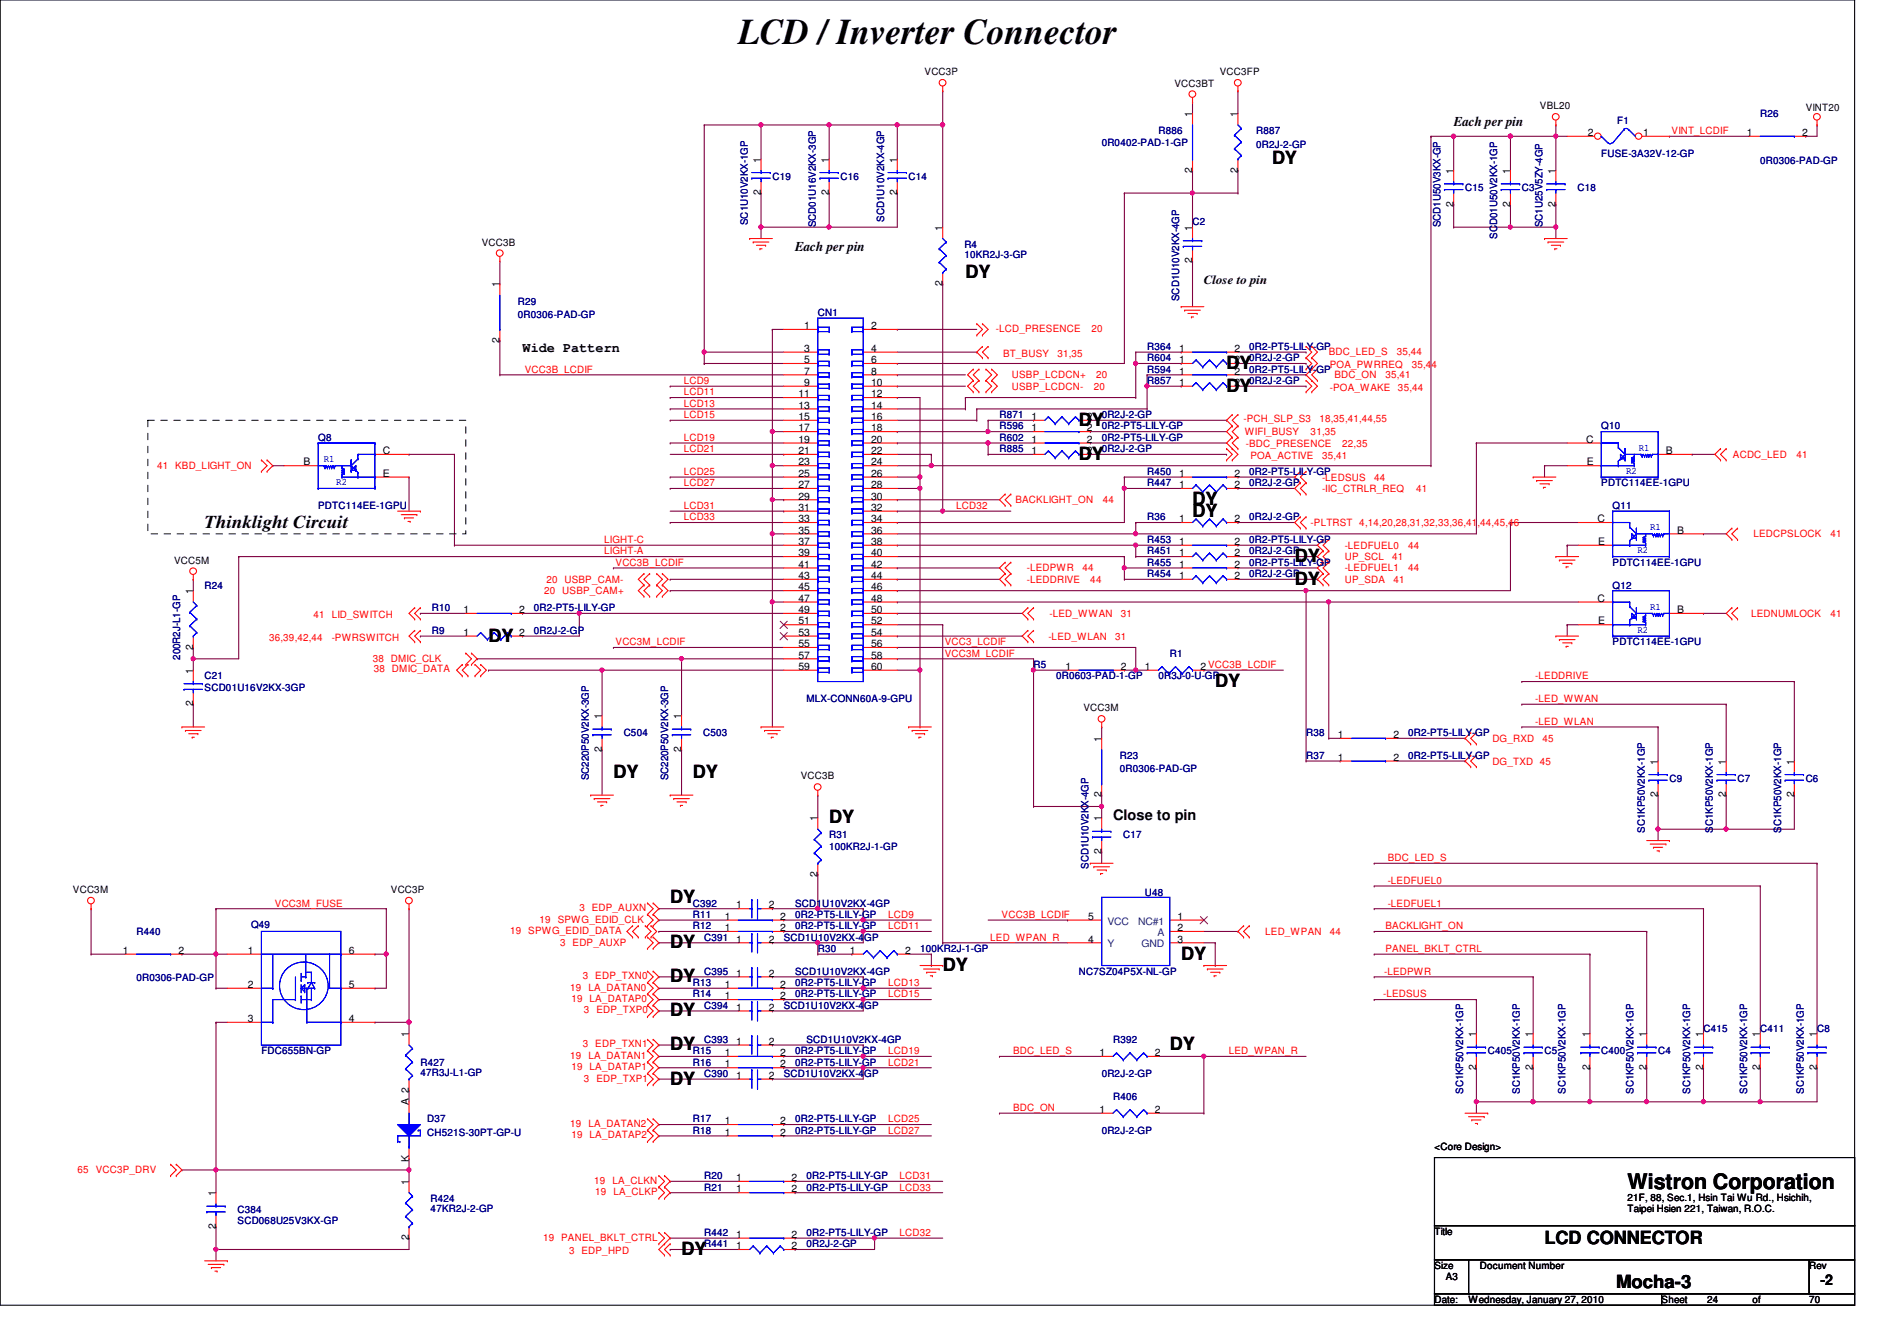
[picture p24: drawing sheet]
<svg xmlns="http://www.w3.org/2000/svg" width="297mm" height="210mm" viewBox="0 0 297 210" stroke-linecap="round" stroke-linejoin="round" font-family="sans-serif">
<defs><g id="words">
<text font-size="5.7" x="115.6" y="6.9">LCD / Inverter Connector</text>
<text font-size="3.3" x="254.8" y="186.1">Wistron Corporation</text>
<g font-size="2.8">
<text x="199.2" y="25.7">DY</text>
<text x="151.2" y="43.5">DY</text>
<text x="192.1" y="57.7">DY</text>
<text x="192.1" y="61.3">DY</text>
<text x="168.9" y="72">DY</text>
<text x="168.9" y="66.6">DY</text>
<text x="32" y="82.6">Thinklight Circuit</text>
<text x="186.7" y="80.9">DY</text>
<text x="186.7" y="79.1">DY</text>
<text x="202.7" y="88">DY</text>
<text x="202.7" y="91.5">DY</text>
<text x="76.5" y="100.4">DY</text>
<text x="190.3" y="107.5">DY</text>
<text x="96.1" y="121.8">DY</text>
<text x="108.5" y="121.8">DY</text>
<text x="129.8" y="128.9">DY</text>
<text x="104.9" y="141.3">DY</text>
<text x="104.9" y="148.4">DY</text>
<text x="104.9" y="153.8">DY</text>
<text x="147.6" y="152">DY</text>
<text x="185" y="150.2">DY</text>
<text x="104.9" y="159.1">DY</text>
<text x="104.9" y="164.4">DY</text>
<text x="183.2" y="164.4">DY</text>
<text x="104.9" y="169.8">DY</text>
<text x="106.7" y="196.4">DY</text>
<text x="241.8" y="194.6">LCD CONNECTOR</text>
<text x="253.1" y="201.6">Mocha-3</text>
</g>
<g font-size="2.3">
<text x="174.3" y="128.4">Close to pin</text>
<text x="285.1" y="201.1">-2</text>
</g>
<g font-size="2.1">
<text x="227.6" y="19.7">Each per pin</text>
<text x="124.5" y="39.3">Each per pin</text>
<text x="81.8" y="55.1">Wide Pattern</text>
</g>
<text font-size="1.9" x="188.5" y="44.4">Close to pin</text>
<g font-size="1.6">
<text x="144.8" y="11.8">VCC3P</text>
<text x="191" y="11.8">VCC3FP</text>
<text x="183.9" y="13.5">VCC3BT</text>
<text x="241.1" y="17.1">VBL20</text>
<text x="282.7" y="17.4">VINT20</text>
<text x="186.7" y="18.3" transform="rotate(-90 186.7 18.3)">1</text>
<text x="193.8" y="18.3" transform="rotate(-90 193.8 18.3)">1</text>
<text x="248.6" y="21.3">2</text>
<text x="257.3" y="21.3">1</text>
<text x="273.5" y="21.3">1</text>
<text x="282.2" y="21.3">2</text>
<text x="119.1" y="25.4" transform="rotate(-90 119.1 25.4)">1</text>
<text x="129.8" y="25.4" transform="rotate(-90 129.8 25.4)">1</text>
<text x="140.5" y="25.4" transform="rotate(-90 140.5 25.4)">1</text>
<text x="186.7" y="27" transform="rotate(-90 186.7 27)">2</text>
<text x="193.8" y="27" transform="rotate(-90 193.8 27)">2</text>
<text x="227.6" y="27.2" transform="rotate(-90 227.6 27.2)">1</text>
<text x="236.5" y="27.2" transform="rotate(-90 236.5 27.2)">1</text>
<text x="243.6" y="27.2" transform="rotate(-90 243.6 27.2)">1</text>
<text x="119.1" y="30.6" transform="rotate(-90 119.1 30.6)">2</text>
<text x="129.8" y="30.6" transform="rotate(-90 129.8 30.6)">2</text>
<text x="140.5" y="30.6" transform="rotate(-90 140.5 30.6)">2</text>
<text x="227.6" y="32.3" transform="rotate(-90 227.6 32.3)">2</text>
<text x="236.5" y="32.3" transform="rotate(-90 236.5 32.3)">2</text>
<text x="243.6" y="32.3" transform="rotate(-90 243.6 32.3)">2</text>
<text x="75.4" y="38.4">VCC3B</text>
<text x="147.6" y="36.1" transform="rotate(-90 147.6 36.1)">1</text>
<text x="186.7" y="41.2" transform="rotate(-90 186.7 41.2)">2</text>
<text x="186.7" y="36.1" transform="rotate(-90 186.7 36.1)">1</text>
<text x="78.2" y="45" transform="rotate(-90 78.2 45)">1</text>
<text x="147.6" y="44.8" transform="rotate(-90 147.6 44.8)">2</text>
<text x="78.2" y="53.7" transform="rotate(-90 78.2 53.7)">2</text>
<text x="125.9" y="51.5">1</text>
<text x="136.4" y="51.5">2</text>
<text x="125.9" y="55.1">3</text>
<text x="125.9" y="56.9">5</text>
<text x="125.9" y="58.6">7</text>
<text x="136.4" y="55.1">4</text>
<text x="136.4" y="56.9">6</text>
<text x="136.4" y="58.6">8</text>
<text x="184.6" y="58.6">1</text>
<text x="184.6" y="55.1">1</text>
<text x="184.6" y="56.9">1</text>
<text x="193.3" y="58.6">2</text>
<text x="193.3" y="55.1">2</text>
<text x="193.3" y="56.9">2</text>
<text x="125" y="62.2">11</text>
<text x="125" y="64">13</text>
<text x="125" y="65.7">15</text>
<text x="125.9" y="60.4">9</text>
<text x="136.4" y="60.4">10</text>
<text x="136.4" y="62.2">12</text>
<text x="136.4" y="64">14</text>
<text x="136.4" y="65.7">16</text>
<text x="161.5" y="65.7">1</text>
<text x="170.2" y="65.7">2</text>
<text x="184.6" y="60.4">1</text>
<text x="193.3" y="60.4">2</text>
<text x="59.9" y="71.1">C</text>
<text x="125" y="67.5">17</text>
<text x="125" y="69.3">19</text>
<text x="125" y="71.1">21</text>
<text x="136.4" y="67.5">18</text>
<text x="136.4" y="69.3">20</text>
<text x="136.4" y="71.1">22</text>
<text x="161.5" y="71.1">1</text>
<text x="161.5" y="69.3">1</text>
<text x="161.5" y="67.5">1</text>
<text x="170.2" y="71.1">2</text>
<text x="170.2" y="69.3">2</text>
<text x="170.2" y="67.5">2</text>
<text x="248.4" y="69.3">C</text>
<text x="260.9" y="71.1">B</text>
<text x="47.5" y="72.9">B</text>
<text x="59.9" y="74.6">E</text>
<text x="125" y="72.9">23</text>
<text x="125" y="74.6">25</text>
<text x="125" y="76.4">27</text>
<text x="136.4" y="72.9">24</text>
<text x="136.4" y="74.6">26</text>
<text x="136.4" y="76.4">28</text>
<text x="184.6" y="74.6">1</text>
<text x="184.6" y="76.4">1</text>
<text x="193.3" y="74.6">2</text>
<text x="193.3" y="76.4">2</text>
<text x="248.5" y="72.9">E</text>
<text x="125" y="78.2">29</text>
<text x="125" y="80">31</text>
<text x="125" y="81.7">33</text>
<text x="125" y="83.5">35</text>
<text x="136.4" y="78.2">30</text>
<text x="136.4" y="80">32</text>
<text x="136.4" y="81.7">34</text>
<text x="136.4" y="83.5">36</text>
<text x="184.6" y="81.7">1</text>
<text x="193.3" y="81.7">2</text>
<text x="250.1" y="81.7">C</text>
<text x="262.6" y="83.5">B</text>
<text x="27.3" y="88.2">VCC5M</text>
<text x="125" y="85.3">37</text>
<text x="125" y="87.1">39</text>
<text x="125" y="88.9">41</text>
<text x="136.4" y="85.3">38</text>
<text x="136.4" y="87.1">40</text>
<text x="136.4" y="88.9">42</text>
<text x="184.6" y="85.3">1</text>
<text x="184.6" y="88.9">1</text>
<text x="184.6" y="87.1">1</text>
<text x="193.3" y="85.3">2</text>
<text x="193.3" y="88.9">2</text>
<text x="193.3" y="87.1">2</text>
<text x="250.2" y="85.3">E</text>
<text x="30.2" y="93" transform="rotate(-90 30.2 93)">1</text>
<text x="72.6" y="96">1</text>
<text x="81.3" y="96">2</text>
<text x="125" y="90.6">43</text>
<text x="125" y="92.4">45</text>
<text x="125" y="94.2">47</text>
<text x="125" y="96">49</text>
<text x="136.4" y="90.6">44</text>
<text x="136.4" y="92.4">46</text>
<text x="136.4" y="94.2">48</text>
<text x="136.4" y="96">50</text>
<text x="184.6" y="90.6">1</text>
<text x="193.3" y="90.6">2</text>
<text x="250.1" y="94.2">C</text>
<text x="262.6" y="96">B</text>
<text x="30.2" y="101.7" transform="rotate(-90 30.2 101.7)">2</text>
<text x="72.6" y="99.5">1</text>
<text x="81.3" y="99.5">2</text>
<text x="125" y="97.7">51</text>
<text x="125" y="99.5">53</text>
<text x="125" y="101.3">55</text>
<text x="136.4" y="97.7">52</text>
<text x="136.4" y="99.5">54</text>
<text x="136.4" y="101.3">56</text>
<text x="250.2" y="97.7">E</text>
<text x="30.2" y="105.5" transform="rotate(-90 30.2 105.5)">1</text>
<text x="125" y="103.1">57</text>
<text x="125" y="104.9">59</text>
<text x="136.4" y="103.1">58</text>
<text x="136.4" y="104.9">60</text>
<text x="166.8" y="104.9">1</text>
<text x="175.5" y="104.9">2</text>
<text x="179.3" y="104.9">1</text>
<text x="188" y="104.9">2 VCC3B_LCDIF</text>
<text x="30.2" y="110.6" transform="rotate(-90 30.2 110.6)">2</text>
<text x="94.2" y="112.6" transform="rotate(-90 94.2 112.6)">1</text>
<text x="106.7" y="112.6" transform="rotate(-90 106.7 112.6)">1</text>
<text x="169.7" y="111.3">VCC3M</text>
<text x="94.2" y="117.7" transform="rotate(-90 94.2 117.7)">2</text>
<text x="106.7" y="117.7" transform="rotate(-90 106.7 117.7)">2</text>
<text x="172.5" y="116.1" transform="rotate(-90 172.5 116.1)">1</text>
<text x="209.5" y="115.5">1</text>
<text x="209.5" y="119.1">1</text>
<text x="218.2" y="115.5">2</text>
<text x="218.2" y="119.1">2</text>
<text x="259.6" y="119.7" transform="rotate(-90 259.6 119.7)">1</text>
<text x="270.3" y="119.7" transform="rotate(-90 270.3 119.7)">1</text>
<text x="280.9" y="119.7" transform="rotate(-90 280.9 119.7)">1</text>
<text x="125.4" y="122">VCC3B</text>
<text x="172.5" y="124.8" transform="rotate(-90 172.5 124.8)">2</text>
<text x="259.6" y="124.8" transform="rotate(-90 259.6 124.8)">2</text>
<text x="270.3" y="124.8" transform="rotate(-90 270.3 124.8)">2</text>
<text x="280.9" y="124.8" transform="rotate(-90 280.9 124.8)">2</text>
<text x="128" y="128.6" transform="rotate(-90 128 128.6)">1</text>
<text x="172.5" y="128.6" transform="rotate(-90 172.5 128.6)">1</text>
<text x="128" y="137.2" transform="rotate(-90 128 137.2)">2</text>
<text x="172.5" y="133.7" transform="rotate(-90 172.5 133.7)">2</text>
<text x="11.4" y="139.8">VCC3M</text>
<text x="61.2" y="139.8">VCC3P</text>
<text x="113.5" y="144">1</text>
<text x="115.3" y="142.2">1</text>
<text x="120.4" y="142.2">2</text>
<text x="122.2" y="144">2</text>
<text x="170.4" y="144">5</text>
<text x="184.4" y="144">1</text>
<text x="19.3" y="149.3">1</text>
<text x="27.9" y="149.3">2</text>
<text x="38.8" y="149.3">1</text>
<text x="54.6" y="149.3">6</text>
<text x="113.5" y="145.8">1</text>
<text x="115.3" y="147.5">1</text>
<text x="120.4" y="147.5">2</text>
<text x="122.2" y="145.8">2</text>
<text x="133.1" y="149.3">1</text>
<text x="141.7" y="149.3">2</text>
<text x="170.4" y="147.5">4</text>
<text x="184.4" y="145.8">2</text>
<text x="184.4" y="147.5">3</text>
<text x="38.8" y="154.6">2</text>
<text x="54.6" y="154.6">5</text>
<text x="113.5" y="154.6">1</text>
<text x="115.3" y="152.9">1</text>
<text x="120.4" y="152.9">2</text>
<text x="122.2" y="154.6">2</text>
<text x="38.8" y="160">3</text>
<text x="54.6" y="160">4</text>
<text x="113.5" y="156.4">1</text>
<text x="115.3" y="158.2">1</text>
<text x="120.4" y="158.2">2</text>
<text x="122.2" y="156.4">2</text>
<text x="64" y="162.3" transform="rotate(-90 64 162.3)">1</text>
<text x="113.5" y="165.3">1</text>
<text x="113.5" y="167.1">1</text>
<text x="115.3" y="163.5">1</text>
<text x="120.4" y="163.5">2</text>
<text x="122.2" y="165.3">2</text>
<text x="122.2" y="167.1">2</text>
<text x="172.2" y="165.3">1</text>
<text x="180.8" y="165.3">2</text>
<text x="231.1" y="167.5" transform="rotate(-90 231.1 167.5)">2</text>
<text x="231.1" y="162.3" transform="rotate(-90 231.1 162.3)">1</text>
<text x="240" y="167.5" transform="rotate(-90 240 167.5)">2</text>
<text x="240" y="162.3" transform="rotate(-90 240 162.3)">1</text>
<text x="248.9" y="167.5" transform="rotate(-90 248.9 167.5)">2</text>
<text x="248.9" y="162.3" transform="rotate(-90 248.9 162.3)">1</text>
<text x="257.8" y="167.5" transform="rotate(-90 257.8 167.5)">2</text>
<text x="257.8" y="162.3" transform="rotate(-90 257.8 162.3)">1</text>
<text x="266.7" y="167.5" transform="rotate(-90 266.7 167.5)">2</text>
<text x="266.7" y="162.3" transform="rotate(-90 266.7 162.3)">1</text>
<text x="275.6" y="167.5" transform="rotate(-90 275.6 167.5)">2</text>
<text x="275.6" y="162.3" transform="rotate(-90 275.6 162.3)">1</text>
<text x="284.5" y="167.5" transform="rotate(-90 284.5 167.5)">2</text>
<text x="284.5" y="162.3" transform="rotate(-90 284.5 162.3)">1</text>
<text x="64" y="173" transform="rotate(-90 64 173)">A 2</text>
<text x="115.3" y="168.9">1</text>
<text x="120.4" y="168.9">2</text>
<text x="113.5" y="177.8">1</text>
<text x="113.5" y="176">1</text>
<text x="122.2" y="177.8">2</text>
<text x="122.2" y="176">2</text>
<text x="172.2" y="174.2">1</text>
<text x="180.8" y="174.2">2</text>
<text x="224.6" y="180">&lt;Core Design&gt;</text>
<text x="64" y="185.5" transform="rotate(-90 64 185.5)">1</text>
<text x="64" y="181.9" transform="rotate(-90 64 181.9)">K</text>
<text x="115.3" y="184.9">1</text>
<text x="123.9" y="184.9">2</text>
<text x="33.8" y="187.2" transform="rotate(-90 33.8 187.2)">1</text>
<text x="115.3" y="186.6">1</text>
<text x="123.9" y="186.6">2</text>
<text x="254.8" y="188">21F, 88, Sec.1, Hsin Tai Wu Rd., Hsichih,</text>
<text x="254.8" y="189.8">Taipei Hsien 221, Taiwan, R.O.C.</text>
<text x="33.8" y="192.4" transform="rotate(-90 33.8 192.4)">2</text>
<text x="64" y="194.1" transform="rotate(-90 64 194.1)">2</text>
<text x="115.3" y="195.5">1</text>
<text x="115.3" y="193.8">1</text>
<text x="123.9" y="195.5">2</text>
<text x="123.9" y="193.8">2</text>
<text x="224.6" y="193.3">Title</text>
<text x="224.6" y="198.6">Size</text>
<text x="224.6" y="204">Date:</text>
<text x="226.4" y="200.4">A3</text>
<text x="230" y="204">Wednesday, January 27, 2010</text>
<text x="231.7" y="198.6">Document Number</text>
<text x="260.2" y="204">Sheet</text>
<text x="267.3" y="204">24</text>
<text x="274.4" y="204">of</text>
<text x="283.3" y="204">70</text>
<text x="283.3" y="198.6">Rev</text>
</g>
<g font-size="1.6" fill="#000080">
<text x="172.5" y="22.8">0R0402-PAD-1-GP</text>
<text x="181.4" y="21">R886</text>
<text x="196.7" y="21">R887</text>
<text x="196.7" y="23.1">0R2J-2-GP</text>
<text x="253.2" y="19.4">F1</text>
<text x="275.6" y="18.3">R26</text>
<text x="120.9" y="28.1">C19</text>
<text x="131.6" y="28.1">C16</text>
<text x="142.3" y="28.1">C14</text>
<text x="229.4" y="29.9">C15</text>
<text x="238.3" y="29.9">C3</text>
<text x="247" y="29.9">C18</text>
<text x="250.7" y="24.6">FUSE-3A32V-12-GP</text>
<text x="275.6" y="25.6">0R0306-PAD-GP</text>
<text x="117.1" y="35.2" transform="rotate(-90 117.1 35.2)">SC1U10V2KX-1GP</text>
<text x="127.8" y="35.6" transform="rotate(-90 127.8 35.6)">SCD01U16V2KX-3GP</text>
<text x="138.4" y="34.7" transform="rotate(-90 138.4 34.7)">SCD1U10V2KX-4GP</text>
<text x="186.7" y="35.2">C2</text>
<text x="225.5" y="35.6" transform="rotate(-90 225.5 35.6)">SCD1U50V3KX-GP</text>
<text x="241.6" y="35.6" transform="rotate(-90 241.6 35.6)">SC1U25V5ZY-4GP</text>
<text x="151" y="38.8">R4</text>
<text x="151" y="40.4">10KR2J-3-GP</text>
<text x="234.4" y="37.3" transform="rotate(-90 234.4 37.3)">SCD01U50V2KX-1GP</text>
<text x="81.1" y="47.7">R29</text>
<text x="184.7" y="47.1" transform="rotate(-90 184.7 47.1)">SCD1U10V2KX-4GP</text>
<text x="81.1" y="49.8">0R0306-PAD-GP</text>
<text x="128.1" y="49.4">CN1</text>
<text x="179.6" y="58.3">R594</text>
<text x="179.6" y="54.8">R364</text>
<text x="179.6" y="56.6">R604</text>
<text x="195.6" y="58.3">0R2-PT5-LILY-GP</text>
<text x="195.6" y="54.8">0R2-PT5-LILY-GP</text>
<text x="195.6" y="56.6">0R2J-2-GP</text>
<text x="156.5" y="65.4">R871</text>
<text x="172.5" y="65.4">0R2J-2-GP</text>
<text x="179.6" y="60.1">R857</text>
<text x="195.6" y="60.1">0R2J-2-GP</text>
<text x="49.8" y="69">Q8</text>
<text x="156.5" y="70.8">R885</text>
<text x="156.5" y="69">R602</text>
<text x="156.5" y="67.2">R596</text>
<text x="172.5" y="70.8">0R2J-2-GP</text>
<text x="172.5" y="69">0R2-PT5-LILY-GP</text>
<text x="172.5" y="67.2">0R2-PT5-LILY-GP</text>
<text x="250.7" y="67.2">Q10</text>
<text x="179.6" y="74.3">R450</text>
<text x="179.6" y="76.1">R447</text>
<text x="195.6" y="74.3">0R2-PT5-LILY-GP</text>
<text x="195.6" y="76.1">0R2J-2-GP</text>
<text x="250.7" y="76.1">PDTC114EE-1GPU</text>
<text x="49.8" y="79.7">PDTC114EE-1GPU</text>
<text x="179.6" y="81.4">R36</text>
<text x="195.6" y="81.4">0R2J-2-GP</text>
<text x="252.5" y="79.7">Q11</text>
<text x="179.6" y="85">R453</text>
<text x="179.6" y="88.6">R455</text>
<text x="179.6" y="86.8">R451</text>
<text x="195.6" y="85">0R2-PT5-LILY-GP</text>
<text x="195.6" y="88.6">0R2-PT5-LILY-GP</text>
<text x="195.6" y="86.8">0R2J-2-GP</text>
<text x="252.5" y="88.6">PDTC114EE-1GPU</text>
<text x="32" y="92.1">R24</text>
<text x="67.6" y="95.7">R10</text>
<text x="83.6" y="95.7">0R2-PT5-LILY-GP</text>
<text x="179.6" y="90.3">R454</text>
<text x="195.6" y="90.3">0R2J-2-GP</text>
<text x="252.5" y="92.1">Q12</text>
<text x="67.6" y="99.2">R9</text>
<text x="83.6" y="99.2">0R2J-2-GP</text>
<text x="252.5" y="101">PDTC114EE-1GPU</text>
<text x="28.2" y="103.3" transform="rotate(-90 28.2 103.3)">200R2J-L1-GP</text>
<text x="32" y="106.3">C21</text>
<text x="161.8" y="104.6">R5</text>
<text x="165.4" y="106.3">0R0603-PAD-1-GP</text>
<text x="181.4" y="106.3">0R3J-0-U-GP</text>
<text x="183.2" y="102.8">R1</text>
<text x="32" y="108.1">SCD01U16V2KX-3GP</text>
<text x="126.3" y="109.9">MLX-CONN60A-9-GPU</text>
<text x="97.7" y="115.2">C504</text>
<text x="110.1" y="115.2">C503</text>
<text x="175.3" y="118.8">R23</text>
<text x="204.5" y="115.2">R38</text>
<text x="204.5" y="118.8">R37</text>
<text x="220.5" y="115.2">0R2-PT5-LILY-GP</text>
<text x="220.5" y="118.8">0R2-PT5-LILY-GP</text>
<text x="92.2" y="122.1" transform="rotate(-90 92.2 122.1)">SC220P50V2KX-3GP</text>
<text x="104.6" y="122.1" transform="rotate(-90 104.6 122.1)">SC220P50V2KX-3GP</text>
<text x="175.3" y="120.9">0R0306-PAD-GP</text>
<text x="261.4" y="122.3">C9</text>
<text x="272.1" y="122.3">C7</text>
<text x="282.7" y="122.3">C6</text>
<text x="129.8" y="131.2">R31</text>
<text x="175.9" y="131.2">C17</text>
<text x="257.6" y="130.3" transform="rotate(-90 257.6 130.3)">SC1KP50V2KX-1GP</text>
<text x="268.2" y="130.3" transform="rotate(-90 268.2 130.3)">SC1KP50V2KX-1GP</text>
<text x="278.9" y="130.3" transform="rotate(-90 278.9 130.3)">SC1KP50V2KX-1GP</text>
<text x="129.8" y="133">100KR2J-1-GP</text>
<text x="170.4" y="136" transform="rotate(-90 170.4 136)">SCD1U10V2KX-4GP</text>
<text x="108.5" y="141.9">C392</text>
<text x="108.5" y="143.7">R11</text>
<text x="124.5" y="141.9">SCD1U10V2KX-4GP</text>
<text x="124.5" y="143.7">0R2-PT5-LILY-GP</text>
<text x="179.3" y="140.3">U48</text>
<text x="21.4" y="146.3">R440</text>
<text x="39.3" y="145.3">Q49</text>
<text x="108.5" y="145.5">R12</text>
<text x="110.3" y="147.2">C391</text>
<text x="122.7" y="147.2">SCD1U10V2KX-4GP</text>
<text x="124.5" y="145.5">0R2-PT5-LILY-GP</text>
<text x="128.1" y="149">R30</text>
<text x="144.1" y="149">100KR2J-1-GP</text>
<text x="21.4" y="153.6">0R0306-PAD-GP</text>
<text x="108.5" y="154.3">R13</text>
<text x="110.3" y="152.6">C395</text>
<text x="124.5" y="154.3">0R2-PT5-LILY-GP</text>
<text x="124.5" y="152.6">SCD1U10V2KX-4GP</text>
<text x="168.9" y="152.6">NC7SZ04P5X-NL-GP</text>
<text x="108.5" y="156.1">R14</text>
<text x="110.3" y="157.9">C394</text>
<text x="122.7" y="157.9">SCD1U10V2KX-4GP</text>
<text x="124.5" y="156.1">0R2-PT5-LILY-GP</text>
<text x="266.7" y="161.5">C415</text>
<text x="275.6" y="161.5">C411</text>
<text x="284.5" y="161.5">C8</text>
<text x="40.9" y="165">FDC655BN-GP</text>
<text x="65.8" y="166.8">R427</text>
<text x="108.5" y="165">R15</text>
<text x="108.5" y="166.8">R16</text>
<text x="110.3" y="163.2">C393</text>
<text x="124.5" y="165">0R2-PT5-LILY-GP</text>
<text x="124.5" y="166.8">0R2-PT5-LILY-GP</text>
<text x="126.3" y="163.2">SCD1U10V2KX-4GP</text>
<text x="174.3" y="163.2">R392</text>
<text x="233" y="165">C405</text>
<text x="241.8" y="165">C5</text>
<text x="250.7" y="165">C400</text>
<text x="259.6" y="165">C4</text>
<text x="65.8" y="168.4">47R3J-L1-GP</text>
<text x="110.3" y="168.6">C390</text>
<text x="122.7" y="168.6">SCD1U10V2KX-4GP</text>
<text x="172.5" y="168.6">0R2J-2-GP</text>
<text x="174.3" y="172.1">R406</text>
<text x="229.1" y="171.2" transform="rotate(-90 229.1 171.2)">SC1KP50V2KX-1GP</text>
<text x="238" y="171.2" transform="rotate(-90 238 171.2)">SC1KP50V2KX-1GP</text>
<text x="245.1" y="171.2" transform="rotate(-90 245.1 171.2)">SC1KP50V2KX-1GP</text>
<text x="255.8" y="171.2" transform="rotate(-90 255.8 171.2)">SC1KP50V2KX-1GP</text>
<text x="264.7" y="171.2" transform="rotate(-90 264.7 171.2)">SC1KP50V2KX-1GP</text>
<text x="273.6" y="171.2" transform="rotate(-90 273.6 171.2)">SC1KP50V2KX-1GP</text>
<text x="282.4" y="171.2" transform="rotate(-90 282.4 171.2)">SC1KP50V2KX-1GP</text>
<text x="66.9" y="175.7">D37</text>
<text x="66.9" y="177.8">CH521S-30PT-GP-U</text>
<text x="108.5" y="177.5">R18</text>
<text x="108.5" y="175.7">R17</text>
<text x="124.5" y="177.5">0R2-PT5-LILY-GP</text>
<text x="124.5" y="175.7">0R2-PT5-LILY-GP</text>
<text x="172.5" y="177.5">0R2J-2-GP</text>
<text x="110.3" y="184.6">R20</text>
<text x="126.3" y="184.6">0R2-PT5-LILY-GP</text>
<text x="37.2" y="189.9">C384</text>
<text x="37.2" y="191.5">SCD068U25V3KX-GP</text>
<text x="67.4" y="188.1">R424</text>
<text x="67.4" y="189.7">47KR2J-2-GP</text>
<text x="110.3" y="186.4">R21</text>
<text x="126.3" y="186.4">0R2-PT5-LILY-GP</text>
<text x="110.3" y="195.2">R441</text>
<text x="110.3" y="193.5">R442</text>
<text x="126.3" y="195.2">0R2J-2-GP</text>
<text x="126.3" y="193.5">0R2-PT5-LILY-GP</text>
</g>
<g font-size="1.6" fill="#f00">
<text x="261.7" y="21">VINT_LCDIF</text>
<text x="156" y="51.9">-LCD_PRESENCE</text>
<text x="170.9" y="51.9">20</text>
<text x="82.2" y="58.3">VCC3B_LCDIF</text>
<text x="157.1" y="55.8">BT_BUSY</text>
<text x="158.5" y="59.2">USBP_LCDCN+</text>
<text x="165.6" y="55.8">31,35</text>
<text x="171.6" y="59.2">20</text>
<text x="208.1" y="55.5">BDC_LED_S</text>
<text x="208.2" y="57.6">POA_PWRREQ</text>
<text x="209" y="59.2">BDC_ON</text>
<text x="217" y="59.2">35,41</text>
<text x="218.7" y="55.5">35,44</text>
<text x="221.1" y="57.6">35,44</text>
<text x="107.1" y="60.1">LCD9</text>
<text x="107.1" y="61.9">LCD11</text>
<text x="107.1" y="63.7">LCD13</text>
<text x="107.1" y="65.4">LCD15</text>
<text x="158.5" y="61">USBP_LCDCN-</text>
<text x="171.3" y="61">20</text>
<text x="194.7" y="66">-PCH_SLP_S3</text>
<text x="206.6" y="66">18,35,41,44,55</text>
<text x="208.2" y="61.2">-POA_WAKE</text>
<text x="218.9" y="61.2">35,44</text>
<text x="107.1" y="69">LCD19</text>
<text x="107.1" y="70.8">LCD21</text>
<text x="194.9" y="68.1">WIFI_BUSY</text>
<text x="195.1" y="69.9">-BDC_PRESENCE</text>
<text x="195.8" y="71.8">POA_ACTIVE</text>
<text x="205.2" y="68.1">31,35</text>
<text x="207" y="71.8">35,41</text>
<text x="210.2" y="69.9">22,35</text>
<text x="271.4" y="71.7">ACDC_LED</text>
<text x="281.3" y="71.7">41</text>
<text x="24.6" y="73.4">41 KBD_LIGHT_ON</text>
<text x="107.1" y="74.3">LCD25</text>
<text x="107.1" y="76.1">LCD27</text>
<text x="207" y="75.2">-LEDSUS</text>
<text x="207" y="77">-IIC_CTRLR_REQ</text>
<text x="215.2" y="75.2">44</text>
<text x="221.7" y="77">41</text>
<text x="107.1" y="79.7">LCD31</text>
<text x="107.1" y="81.4">LCD33</text>
<text x="149.7" y="79.7">LCD32</text>
<text x="159" y="78.8">BACKLIGHT_ON</text>
<text x="172.7" y="78.8">44</text>
<text x="205.2" y="82.3">-PLTRST 4,14,20,28,31,32,33,36,41,44,45,46</text>
<text x="94.6" y="86.8">LIGHT-A</text>
<text x="94.6" y="85">LIGHT-C</text>
<text x="96.4" y="88.6">VCC3B_LCDIF</text>
<text x="160.8" y="89.5">-LEDPWR</text>
<text x="169.5" y="89.5">44</text>
<text x="210.6" y="85.9">-LEDFUEL0</text>
<text x="210.6" y="87.7">UP_SCL</text>
<text x="210.6" y="89.5">-LEDFUEL1</text>
<text x="218" y="87.7">41</text>
<text x="220.5" y="85.9">44</text>
<text x="220.5" y="89.5">44</text>
<text x="274.6" y="84.1">LEDCPSLOCK</text>
<text x="286.6" y="84.1">41</text>
<text x="85.2" y="93">20 USBP_CAM+</text>
<text x="85.6" y="91.2">20 USBP_CAM-</text>
<text x="160.8" y="91.2">-LEDDRIVE</text>
<text x="170.7" y="91.2">44</text>
<text x="210.6" y="91.2">UP_SDA</text>
<text x="218.2" y="91.2">41</text>
<text x="42.2" y="100.3">36,39,42,44</text>
<text x="49.1" y="96.7">41 LID_SWITCH</text>
<text x="51.9" y="100.3">-PWRSWITCH</text>
<text x="96.4" y="101">VCC3M_LCDIF</text>
<text x="148" y="101">VCC3_LCDIF</text>
<text x="164.2" y="100.1">-LED_WLAN</text>
<text x="164.3" y="96.6">-LED_WWAN</text>
<text x="174.6" y="100.1">31</text>
<text x="175.5" y="96.6">31</text>
<text x="274.2" y="96.6">LEDNUMLOCK</text>
<text x="286.6" y="96.6">41</text>
<text x="58.4" y="103.7">38 DMIC_CLK</text>
<text x="58.5" y="105.1">38 DMIC_DATA</text>
<text x="148" y="102.8">VCC3M_LCDIF</text>
<text x="240.4" y="106.3">-LEDDRIVE</text>
<text x="240.4" y="109.9">-LED_WWAN</text>
<text x="240.4" y="113.5">-LED_WLAN</text>
<text x="233.7" y="116.1">DG_RXD</text>
<text x="233.7" y="119.7">DG_TXD 45</text>
<text x="241.5" y="116.1">45</text>
<text x="217.3" y="134.8">BDC_LED_S</text>
<text x="43" y="141.9">VCC3M_FUSE</text>
<text x="90.7" y="142.6">3 EDP_AUXN</text>
<text x="139.1" y="143.7">LCD9</text>
<text x="156.8" y="143.7">VCC3B_LCDIF</text>
<text x="217.3" y="141.9">-LEDFUEL1</text>
<text x="217.3" y="138.3">-LEDFUEL0</text>
<text x="79.9" y="146.2">19 SPWG_EDID_DATA</text>
<text x="84.5" y="144.4">19 SPWG_EDID_CLK</text>
<text x="87.7" y="148.1">3 EDP_AUXP</text>
<text x="139.1" y="145.5">LCD11</text>
<text x="155.1" y="147.2">LED_WPAN_R</text>
<text x="198.1" y="146.3">LED_WPAN</text>
<text x="208.2" y="146.3">44</text>
<text x="217" y="145.5">BACKLIGHT_ON</text>
<text x="217" y="149">PANEL_BKLT_CTRL</text>
<text x="89.3" y="155.1">19</text>
<text x="91.3" y="153.3">3 EDP_TXN0</text>
<text x="92.2" y="155.1">LA_DATAN0</text>
<text x="139.1" y="154.3">LCD13</text>
<text x="216.7" y="152.6">-LEDPWR</text>
<text x="89.5" y="156.8">19 LA_DATAP0</text>
<text x="91.4" y="158.6">3 EDP_TXP0</text>
<text x="139.1" y="156.1">LCD15</text>
<text x="216.6" y="156.1">-LEDSUS</text>
<text x="89.3" y="165.7">19</text>
<text x="89.5" y="167.5">19 LA_DATAP1</text>
<text x="91.3" y="164">3 EDP_TXN1</text>
<text x="92.2" y="165.7">LA_DATAN1</text>
<text x="139.1" y="165">LCD19</text>
<text x="139.1" y="166.8">LCD21</text>
<text x="158.6" y="165">BDC_LED_S</text>
<text x="192.4" y="165">LED_WPAN_R</text>
<text x="91.4" y="169.3">3 EDP_TXP1</text>
<text x="158.6" y="173.9">BDC_ON</text>
<text x="89.3" y="176.4">19</text>
<text x="89.5" y="178.2">19 LA_DATAP2</text>
<text x="92.2" y="176.4">LA_DATAN2</text>
<text x="139.1" y="175.7">LCD25</text>
<text x="139.1" y="177.5">LCD27</text>
<text x="12.1" y="183.7">65 VCC3P_DRV</text>
<text x="93" y="185.3">19 LA_CLKN</text>
<text x="140.8" y="184.6">LCD31</text>
<text x="93.2" y="187.1">19 LA_CLKP</text>
<text x="140.8" y="186.4">LCD33</text>
<text x="85" y="194.2">19 PANEL_BKLT_CTRL</text>
<text x="89.1" y="196.3">3 EDP_HPD</text>
<text x="140.8" y="193.5">LCD32</text>
</g>
<g font-size="1.6" fill="#00f">
<text x="256.6" y="70.6">R1</text>
<text x="50.7" y="72.3">R1</text>
<text x="52.7" y="75.9">R2</text>
<text x="254.6" y="74.1">R2</text>
<text x="258.4" y="83">R1</text>
<text x="256.4" y="86.6">R2</text>
<text x="258.4" y="95.5">R1</text>
<text x="256.4" y="99">R2</text>
</g>
<g font-size="1.6" fill="#004080">
<text x="173.4" y="148.3">Y</text>
<text x="173.4" y="144.7">VCC</text>
<text x="178.2" y="144.7">NC#1</text>
<text x="178.7" y="148.3">GND</text>
<text x="181.2" y="146.5">A</text>
</g>
</g></defs>
<path d="M0 0h290.4v204.3h-290.4z" fill="none" stroke="#000" stroke-width=".17"/>
<g fill="none" stroke="#800040" stroke-width=".17">
<path d="M140.5 19.6h.1M140.5 19.6h7.1M243.6 19.6h.1M243.6 19.6v1.7M110.3 56.9h.1M110.3 55.1h.1M110.3 56.9h12.4M110.3 55.1h12.4M120.9 72.9h.1M120.9 72.9h1.8M140.5 72.9h5.3M145.8 72.9h.1"/>
<path d="M81.8 99.6h.1M81.8 96h.1M81.8 96h8.9M90.7 96h.1M90.7 96v3.6h-8.9M218.7 115.6h10.7M229.4 115.6h.1"/>
</g>
<circle cx="147.6" cy="19.5" r=".32" fill="#f0f"/>
<circle cx="147.6" cy="19.5" r=".32" fill="none" stroke="#f0f" stroke-width=".17"/>
<circle cx="140.5" cy="19.5" r=".32" fill="#f0f"/>
<circle cx="140.5" cy="19.5" r=".32" fill="none" stroke="#f0f" stroke-width=".17"/>
<path d="M129.8 19.6h.1M129.8 19.6v5.3M129.8 19.6h10.7M140.5 19.6h.1M140.5 19.6v5.3M140.5 30.2h.1M140.5 30.2v5.4" fill="none" stroke="#800040" stroke-width=".17"/>
<circle cx="129.8" cy="19.5" r=".32" fill="#f0f"/>
<circle cx="129.8" cy="19.5" r=".32" fill="none" stroke="#f0f" stroke-width=".17"/>
<path d="M119.2 19.6h.1M119.2 19.6h10.6" fill="none" stroke="#800040" stroke-width=".17"/>
<circle cx="119.1" cy="19.5" r=".32" fill="#f0f"/>
<circle cx="119.1" cy="19.5" r=".32" fill="none" stroke="#f0f" stroke-width=".17"/>
<path d="M119.2 19.6h.1M119.2 19.6v5.3M119.2 35.6h.1M119.2 35.6h21.3M129.8 30.2h.1M129.8 35.6h.1M129.8 30.2v5.4" fill="none" stroke="#800040" stroke-width=".17"/>
<circle cx="129.8" cy="35.5" r=".32" fill="#f0f"/>
<circle cx="129.8" cy="35.5" r=".32" fill="none" stroke="#f0f" stroke-width=".17"/>
<circle cx="119.1" cy="35.5" r=".32" fill="#f0f"/>
<circle cx="119.1" cy="35.5" r=".32" fill="none" stroke="#f0f" stroke-width=".17"/>
<g fill="none" stroke="#800040" stroke-width=".17">
<path d="M147.6 14.2h.1M147.6 14.2v5.4M119.2 30.2h.1M119.2 35.6h.1M119.2 30.2v7.1M186.7 40.9h.1M186.7 40.9v7.1M42.7 72.9h.1M42.7 72.9h1.8M64 74.7h.1M64 74.7v5.3M71.2 71.1h.1"/>
<path d="M71.2 71.1v14.2M30.3 90.7h.1M30.3 90.7v1.8M30.3 103.1h.1M30.3 103.1h7.1"/>
</g>
<circle cx="30.2" cy="103.1" r=".32" fill="#f0f"/>
<circle cx="30.2" cy="103.1" r=".32" fill="none" stroke="#f0f" stroke-width=".17"/>
<g fill="none" stroke="#800040" stroke-width=".17">
<path d="M186.7 30.2h.1M186.7 30.2v5.4M120.9 51.6h.1M120.9 51.6v16M64 71.1h.1M64 71.1h7.2M120.9 67.6h.1M120.9 78.2h.1M120.9 67.6h1.8M120.9 78.2v5.4M37.4 87.1h.1M37.4 87.1v16"/>
<path d="M37.4 87.1h85.3M120.9 83.6h.1M120.9 83.6h1.8M245.4 85.3h.1M245.4 85.3h1.8M245.4 85.3v1.8M30.3 101.3h.1M30.3 110.2h.1M30.3 101.3v1.8M30.3 110.2v3.6"/>
</g>
<circle cx="120.9" cy="78.2" r=".32" fill="#f0f"/>
<circle cx="120.9" cy="78.2" r=".32" fill="none" stroke="#f0f" stroke-width=".17"/>
<path d="M236.5 21.3h.1M236.5 21.3h7.1" fill="none" stroke="#800040" stroke-width=".17"/>
<circle cx="236.5" cy="21.3" r=".32" fill="#f0f"/>
<circle cx="236.5" cy="21.3" r=".32" fill="none" stroke="#f0f" stroke-width=".17"/>
<g fill="none" stroke="#800040" stroke-width=".17">
<path d="M110.3 19.6v37.3M110.3 56.9h.1M110.3 55.1h.1M104.9 74.7h.1M104.9 60.5h.1M104.9 62.2h.1M104.9 74.7h17.8M104.9 60.5h17.8M104.9 62.2h17.8M144.1 76.5v28.4M193.8 87.1h12.5M206.3 87.1h.1"/>
<path d="M266.7 83.6h.1M266.7 83.6h3.6M30.3 103.1h.1M30.3 103.1v1.8M144.1 104.9h.1M218.7 119.1h10.7M229.4 119.1h.1"/>
</g>
<circle cx="110.3" cy="55.1" r=".32" fill="#f0f"/>
<circle cx="110.3" cy="55.1" r=".32" fill="none" stroke="#f0f" stroke-width=".17"/>
<path d="M140.5 104.9h3.6M144.1 104.9h.1" fill="none" stroke="#800040" stroke-width=".17"/>
<circle cx="144" cy="104.9" r=".32" fill="#f0f"/>
<circle cx="144" cy="104.9" r=".32" fill="none" stroke="#f0f" stroke-width=".17"/>
<path d="M110.3 19.6h.1M110.3 19.6h8.9M144.1 74.7h.1M144.1 62.2v12.5M144.1 113.8h.1M144.1 104.9v8.9" fill="none" stroke="#800040" stroke-width=".17"/>
<circle cx="144" cy="74.6" r=".32" fill="#f0f"/>
<circle cx="144" cy="74.6" r=".32" fill="none" stroke="#f0f" stroke-width=".17"/>
<g fill="none" stroke="#800040" stroke-width=".17">
<path d="M227.6 32h.1M227.6 21.3h.1M227.6 35.6h.1M227.6 21.3v5.4M227.6 32v3.6M236.5 21.3h.1M236.5 32h.1M236.5 21.3v5.4M236.5 32v3.6h-8.9M243.6 35.6h.1M243.6 21.3h.1M243.6 21.3v5.4"/>
<path d="M243.6 35.6v1.7M241.8 72.9h.1M241.8 72.9h3.6"/>
</g>
<circle cx="243.6" cy="21.3" r=".32" fill="#f0f"/>
<circle cx="243.6" cy="21.3" r=".32" fill="none" stroke="#f0f" stroke-width=".17"/>
<path d="M236.5 35.6h.1M243.6 32h.1M243.6 32v3.6h-7.1" fill="none" stroke="#800040" stroke-width=".17"/>
<circle cx="243.6" cy="35.5" r=".32" fill="#f0f"/>
<circle cx="243.6" cy="35.5" r=".32" fill="none" stroke="#f0f" stroke-width=".17"/>
<circle cx="236.5" cy="35.5" r=".32" fill="#f0f"/>
<circle cx="236.5" cy="35.5" r=".32" fill="none" stroke="#f0f" stroke-width=".17"/>
<path d="M227.6 21.3h.1M227.6 21.3h8.9" fill="none" stroke="#800040" stroke-width=".17"/>
<circle cx="236.5" cy="21.3" r=".32" fill="#f0f"/>
<circle cx="236.5" cy="21.3" r=".32" fill="none" stroke="#f0f" stroke-width=".17"/>
<circle cx="227.6" cy="21.3" r=".32" fill="#f0f"/>
<circle cx="227.6" cy="21.3" r=".32" fill="none" stroke="#f0f" stroke-width=".17"/>
<path d="M120.9 51.6h.1M120.9 51.6h1.8M104.9 76.5h.1M104.9 76.5h17.8M65.8 99.6h.1M65.8 99.6h7.1M140.5 99.6h.1M140.5 99.6h19.6M177.8 85.3h.1M177.8 85.3h7.2M193.8 90.7h12.5M206.3 90.7h.1" fill="none" stroke="#800040" stroke-width=".17"/>
<circle cx="177.8" cy="85.3" r=".32" fill="#f0f"/>
<circle cx="177.8" cy="85.3" r=".32" fill="none" stroke="#f0f" stroke-width=".17"/>
<path d="M140.5 78.2h.1M140.5 78.2h16M104.9 90.7h.1M104.9 92.5h.1M104.9 90.7h17.8M104.9 92.5h17.8M147.6 80h.1M147.6 80h10.7M259.6 129.8h.1M259.6 129.8h10.7" fill="none" stroke="#800040" stroke-width=".17"/>
<circle cx="147.6" cy="80" r=".32" fill="#f0f"/>
<circle cx="147.6" cy="80" r=".32" fill="none" stroke="#f0f" stroke-width=".17"/>
<g fill="none" stroke="#800040" stroke-width=".17">
<path d="M243.6 21.3h.1M243.6 21.3h1.8M104.9 64h.1M104.9 64h17.8M120.9 152.9h.1M120.9 152.9h14.3M122.7 154.7h.1M135.2 152.9h.1M135.2 152.9v1.8h-12.5M124.5 186.7h.1M124.5 186.7h23.1M136.9 193.8h.1"/>
<path d="M136.9 193.8h10.7"/>
</g>
<circle cx="135.1" cy="154.7" r=".32" fill="#f0f"/>
<circle cx="135.1" cy="154.7" r=".32" fill="none" stroke="#f0f" stroke-width=".17"/>
<path d="M122.7 156.5h.1M122.7 156.5h12.5" fill="none" stroke="#800040" stroke-width=".17"/>
<circle cx="135.1" cy="156.4" r=".32" fill="#f0f"/>
<circle cx="135.1" cy="156.4" r=".32" fill="none" stroke="#f0f" stroke-width=".17"/>
<g fill="none" stroke="#800040" stroke-width=".17">
<path d="M103.2 152.9h.1M103.2 154.7h.1M103.2 156.5h.1M103.2 158.2h.1M103.2 158.2h12.4M103.2 154.7h10.6M103.2 152.9h12.4M103.2 156.5h10.6M120.9 158.2h.1M135.2 156.5h.1M135.2 154.7h.1M135.2 156.5v1.7h-14.3"/>
<path d="M135.2 154.7h10.6M120.9 163.6h.1M120.9 163.6h14.3M122.7 165.4h.1M135.2 163.6h.1M135.2 163.6v1.8h-12.5"/>
</g>
<circle cx="135.1" cy="165.3" r=".32" fill="#f0f"/>
<circle cx="135.1" cy="165.3" r=".32" fill="none" stroke="#f0f" stroke-width=".17"/>
<path d="M122.7 167.1h.1M122.7 167.1h12.5" fill="none" stroke="#800040" stroke-width=".17"/>
<circle cx="135.1" cy="167.1" r=".32" fill="#f0f"/>
<circle cx="135.1" cy="167.1" r=".32" fill="none" stroke="#f0f" stroke-width=".17"/>
<g fill="none" stroke="#800040" stroke-width=".17">
<path d="M103.2 163.6h.1M103.2 165.4h.1M103.2 167.1h.1M103.2 168.9h.1M103.2 176h.1M103.2 177.8h.1M103.2 168.9h12.4M103.2 165.4h10.6M103.2 163.6h12.4M103.2 167.1h10.6M103.2 176h10.6M103.2 177.8h10.6"/>
<path d="M120.9 168.9h.1M122.7 176h.1M122.7 176h23.1M135.2 167.1h.1M135.2 165.4h.1M135.2 167.1v1.8h-14.3M135.2 165.4h10.6M104.9 184.9h.1M104.9 186.7h.1M104.9 184.9h10.7M104.9 186.7h10.7M124.5 184.9h.1"/>
<path d="M124.5 193.8h.1M124.5 184.9h23.1M124.5 193.8h12.4"/>
</g>
<circle cx="136.9" cy="193.8" r=".32" fill="#f0f"/>
<circle cx="136.9" cy="193.8" r=".32" fill="none" stroke="#f0f" stroke-width=".17"/>
<path d="M128.1 142.2h.1M128.1 142.2h7.1M104.9 193.8h.1M104.9 195.6h.1M104.9 195.6h10.7M104.9 193.8h10.7M124.5 195.6h.1M136.9 193.8h.1M136.9 193.8v1.8h-12.4" fill="none" stroke="#800040" stroke-width=".17"/>
<circle cx="128" cy="142.2" r=".32" fill="#f0f"/>
<circle cx="128" cy="142.2" r=".32" fill="none" stroke="#f0f" stroke-width=".17"/>
<path d="M122.7 144h.1M135.2 142.2h.1M135.2 142.2v1.8h-12.5" fill="none" stroke="#800040" stroke-width=".17"/>
<circle cx="135.1" cy="144" r=".32" fill="#f0f"/>
<circle cx="135.1" cy="144" r=".32" fill="none" stroke="#f0f" stroke-width=".17"/>
<path d="M122.7 145.8h.1M122.7 145.8h12.5" fill="none" stroke="#800040" stroke-width=".17"/>
<circle cx="135.1" cy="145.8" r=".32" fill="#f0f"/>
<circle cx="135.1" cy="145.8" r=".32" fill="none" stroke="#f0f" stroke-width=".17"/>
<path d="M128.1 147.6h.1M135.2 145.8h.1M135.2 145.8v1.8h-7.1" fill="none" stroke="#800040" stroke-width=".17"/>
<circle cx="128" cy="147.5" r=".32" fill="#f0f"/>
<circle cx="128" cy="147.5" r=".32" fill="none" stroke="#f0f" stroke-width=".17"/>
<g fill="none" stroke="#800040" stroke-width=".17">
<path d="M147.6 19.6h.1M147.6 19.6v16M261.4 21.3h.1M261.4 21.3h12.5M104.9 80h17.8M122.7 80h.1M236.5 81.8h.1M236.5 81.8h10.7M245.4 97.8h.1M245.4 97.8h1.8M103.2 142.2h.1M103.2 144h.1"/>
<path d="M103.2 145.8h.1M103.2 147.6h.1M103.2 144h10.6M103.2 142.2h12.4M103.2 145.8h10.6M103.2 147.6h12.4M135.2 144h.1M135.2 145.8h.1M135.2 156.5h.1M135.2 144h10.6M135.2 145.8h10.6M135.2 156.5h10.6"/>
<path d="M215.2 142.2h.1M215.2 142.2h51.5M122.7 177.8h.1M122.7 177.8h23.1M135.2 167.1h.1M135.2 167.1h10.6"/>
</g>
<circle cx="147.6" cy="19.5" r=".32" fill="#f0f"/>
<circle cx="147.6" cy="19.5" r=".32" fill="none" stroke="#f0f" stroke-width=".17"/>
<g fill="none" stroke="#800040" stroke-width=".17">
<path d="M284.5 19.6h.1M284.5 19.6v1.7h-1.8M282.7 21.3h.1M147.6 44.4h.1M147.6 44.4v35.6M265 71.1h.1M265 71.1h3.5M71.2 85.3h.1M71.2 85.3h51.5M120.9 94.2h.1M120.9 83.6h.1M120.9 94.2h1.8"/>
<path d="M120.9 83.6v10.6M236.5 81.8h.1M236.5 81.8v10.7M172.5 113.8h.1M172.5 113.8v1.8M28.5 149.4h.1M33.8 142.2h.1M33.8 142.2v7.2h-5.3"/>
</g>
<circle cx="120.9" cy="83.5" r=".32" fill="#f0f"/>
<circle cx="120.9" cy="83.5" r=".32" fill="none" stroke="#f0f" stroke-width=".17"/>
<g fill="none" stroke="#800040" stroke-width=".17">
<path d="M231.2 69.3h.1M231.2 69.3v14.3M177.8 81.8h.1M177.8 81.8v1.8M215.2 135.1h.1M215.2 135.1h69.3M284.5 135.1h.1M284.5 135.1v26.7M231.2 172.5h.1M231.2 172.5v1.7M231.2 172.5h8.9M284.5 167.1h.1"/>
<path d="M284.5 167.1v5.4"/>
</g>
<circle cx="240" cy="172.4" r=".32" fill="#f0f"/>
<circle cx="240" cy="172.4" r=".32" fill="none" stroke="#f0f" stroke-width=".17"/>
<circle cx="231.2" cy="172.4" r=".32" fill="#f0f"/>
<circle cx="231.2" cy="172.4" r=".32" fill="none" stroke="#f0f" stroke-width=".17"/>
<path d="M240.1 167.1h.1M240.1 172.5h.1M240.1 167.1v5.4M240.1 172.5h8.9" fill="none" stroke="#800040" stroke-width=".17"/>
<circle cx="248.9" cy="172.4" r=".32" fill="#f0f"/>
<circle cx="248.9" cy="172.4" r=".32" fill="none" stroke="#f0f" stroke-width=".17"/>
<circle cx="240" cy="172.4" r=".32" fill="#f0f"/>
<circle cx="240" cy="172.4" r=".32" fill="none" stroke="#f0f" stroke-width=".17"/>
<path d="M249 167.1h.1M249 172.5h.1M249 167.1v5.4M249 172.5h17.7M257.8 167.1h.1M257.8 172.5h.1M257.8 167.1v5.4" fill="none" stroke="#800040" stroke-width=".17"/>
<circle cx="266.7" cy="172.4" r=".32" fill="#f0f"/>
<circle cx="266.7" cy="172.4" r=".32" fill="none" stroke="#f0f" stroke-width=".17"/>
<circle cx="257.8" cy="172.4" r=".32" fill="#f0f"/>
<circle cx="257.8" cy="172.4" r=".32" fill="none" stroke="#f0f" stroke-width=".17"/>
<path d="M266.7 167.1h.1M266.7 167.1v5.4M275.6 172.5h.1M275.6 167.1h.1M275.6 172.5h8.9M275.6 167.1v5.4" fill="none" stroke="#800040" stroke-width=".17"/>
<circle cx="275.6" cy="172.4" r=".32" fill="#f0f"/>
<circle cx="275.6" cy="172.4" r=".32" fill="none" stroke="#f0f" stroke-width=".17"/>
<g fill="none" stroke="#800040" stroke-width=".17">
<path d="M140.5 71.1h5.3M145.8 71.1h.1M176.1 88.9h.1M176.1 88.9v1.8M176.1 88.9h8.9M215.2 152.9h.1M215.2 145.8h.1M215.2 156.5h.1M215.2 149.4h.1M215.2 152.9h24.9M215.2 145.8h42.6M215.2 156.5h16"/>
<path d="M215.2 149.4h33.8M231.2 156.5h.1M231.2 156.5v5.3M240.1 152.9h.1M240.1 152.9v8.9M249 149.4h.1M249 149.4v12.4M257.8 145.8h.1M257.8 145.8v16M266.7 142.2h.1M266.7 142.2v19.6M231.2 167.1h.1"/>
<path d="M231.2 167.1v5.4"/>
</g>
<circle cx="176" cy="88.9" r=".32" fill="#f0f"/>
<circle cx="176" cy="88.9" r=".32" fill="none" stroke="#f0f" stroke-width=".17"/>
<path d="M104.9 65.8h.1M104.9 65.8h17.8M176.1 90.7h.1M176.1 90.7h8.9M270.3 129.8h.1M270.3 129.8h10.7" fill="none" stroke="#800040" stroke-width=".17"/>
<circle cx="270.3" cy="129.8" r=".32" fill="#f0f"/>
<circle cx="270.3" cy="129.8" r=".32" fill="none" stroke="#f0f" stroke-width=".17"/>
<path d="M140.5 74.7h3.6M144.1 74.7h.1M144.1 76.5h.1M144.1 74.7v1.8" fill="none" stroke="#800040" stroke-width=".17"/>
<circle cx="144" cy="76.4" r=".32" fill="#f0f"/>
<circle cx="144" cy="76.4" r=".32" fill="none" stroke="#f0f" stroke-width=".17"/>
<g fill="none" stroke="#800040" stroke-width=".17">
<path d="M224.1 21.3h.1M224.1 21.3h3.5M176.1 76.5h.1M176.1 76.5v5.3M96.1 88.9h.1M96.1 88.9h26.6M104.9 81.8h.1M104.9 81.8h17.8M176.1 87.1h.1M176.1 87.1v1.8M193.8 88.9h.1M193.8 88.9h12.5"/>
<path d="M245.4 97.8h.1M245.4 97.8v1.8M215.2 138.7h.1M215.2 138.7h60.4M275.6 138.7h.1M275.6 138.7v23.1"/>
</g>
<circle cx="176" cy="76.4" r=".32" fill="#f0f"/>
<circle cx="176" cy="76.4" r=".32" fill="none" stroke="#f0f" stroke-width=".17"/>
<path d="M140.5 81.8h.1M140.5 81.8h35.6M204.5 92.5h.1M204.5 92.5h32" fill="none" stroke="#800040" stroke-width=".17"/>
<circle cx="204.5" cy="92.4" r=".32" fill="#f0f"/>
<circle cx="204.5" cy="92.4" r=".32" fill="none" stroke="#f0f" stroke-width=".17"/>
<path d="M78.3 44.4h.1M78.3 40.9v3.5M140.5 51.6h.1M140.5 51.6h12.4M120.9 67.6h.1M120.9 67.6v5.3M176.1 74.7h.1M176.1 74.7h8.9M140.5 88.9h.1M140.5 88.9h16" fill="none" stroke="#800040" stroke-width=".17"/>
<circle cx="120.9" cy="67.5" r=".32" fill="#f0f"/>
<circle cx="120.9" cy="67.5" r=".32" fill="none" stroke="#f0f" stroke-width=".17"/>
<g fill="none" stroke="#800040" stroke-width=".17">
<path d="M104.9 69.3h.1M104.9 69.3h17.8M145.8 71.1h.1M145.8 71.1v1.8M176.1 76.5h.1M176.1 74.7h.1M176.1 76.5h8.9M176.1 74.7v1.8M140.5 80h.1M140.5 92.5h.1M140.5 80h7.1M140.5 92.5h64v26.6"/>
<path d="M140.5 87.1h35.6M176.1 87.1h.1M177.8 81.8h.1M177.8 83.6h.1M177.8 81.8h7.2M177.8 83.6h53.4M140.5 101.3h.1M140.5 101.3h37.3M161.8 104.9h.1M161.8 104.9h5.4M176.1 104.9h.1M176.1 104.9h1.7"/>
<path d="M188.5 104.9h.1M188.5 104.9h12.5M204.5 119.1h.1M204.5 119.1h5.3M209.8 119.1h.1M259.6 124.5h.1M259.6 124.5v5.3M14.3 142.2h.1M14.3 142.2v7.2M33.8 149.4h.1M33.8 149.4v5.3M64 142.2h.1"/>
<path d="M64 142.2v17.8M266.7 172.5h.1M266.7 172.5h8.9"/>
</g>
<circle cx="64" cy="160" r=".32" fill="#f0f"/>
<circle cx="64" cy="160" r=".32" fill="none" stroke="#f0f" stroke-width=".17"/>
<path d="M58.7 154.7h.1M60.5 149.4h.1M60.5 149.4v5.3h-1.8M58.7 160h.1M58.7 160h5.3" fill="none" stroke="#800040" stroke-width=".17"/>
<circle cx="60.5" cy="149.3" r=".32" fill="#f0f"/>
<circle cx="60.5" cy="149.3" r=".32" fill="none" stroke="#f0f" stroke-width=".17"/>
<path d="M33.8 149.4h.1M33.8 149.4h1.8M58.7 149.4h.1M58.7 149.4h1.8M64 170.7h.1M64 170.7v1.8M64 183.1h.1M64 181.4h.1M64 181.4v3.5" fill="none" stroke="#800040" stroke-width=".17"/>
<circle cx="33.8" cy="149.3" r=".32" fill="#f0f"/>
<circle cx="33.8" cy="149.3" r=".32" fill="none" stroke="#f0f" stroke-width=".17"/>
<g fill="none" stroke="#800040" stroke-width=".17">
<path d="M14.3 149.4h.1M14.3 149.4h5.3M33.8 142.2h.1M33.8 154.7h.1M33.8 142.2h26.7M33.8 154.7h1.8M60.5 142.2h.1M60.5 142.2v7.2M33.8 160h.1M33.8 160h1.8M33.8 160v26.7M28.5 183.1h.1"/>
<path d="M28.5 183.1h35.5M33.8 192h.1M33.8 183.1h.1M33.8 192v3.6"/>
</g>
<circle cx="64" cy="183.1" r=".32" fill="#f0f"/>
<circle cx="64" cy="183.1" r=".32" fill="none" stroke="#f0f" stroke-width=".17"/>
<circle cx="33.8" cy="183.1" r=".32" fill="#f0f"/>
<circle cx="33.8" cy="183.1" r=".32" fill="none" stroke="#f0f" stroke-width=".17"/>
<path d="M64 160h.1M64 160v1.8" fill="none" stroke="#800040" stroke-width=".17"/>
<circle cx="64" cy="160" r=".32" fill="#f0f"/>
<circle cx="64" cy="160" r=".32" fill="none" stroke="#f0f" stroke-width=".17"/>
<path d="M33.8 195.6h.1M64 193.8h.1M64 193.8v1.8h-30.2" fill="none" stroke="#800040" stroke-width=".17"/>
<circle cx="33.8" cy="195.6" r=".32" fill="#f0f"/>
<circle cx="33.8" cy="195.6" r=".32" fill="none" stroke="#f0f" stroke-width=".17"/>
<path d="M193.8 81.8h.1M193.8 81.8h8.9M94.3 104.9h.1M94.3 104.9h28.4M33.8 195.6h.1M33.8 195.6v1.8" fill="none" stroke="#800040" stroke-width=".17"/>
<circle cx="94.2" cy="104.9" r=".32" fill="#f0f"/>
<circle cx="94.2" cy="104.9" r=".32" fill="none" stroke="#f0f" stroke-width=".17"/>
<g fill="none" stroke="#800040" stroke-width=".17">
<path d="M224.1 21.3h.1M224.1 21.3v51.6M78.3 58.7h.1M78.3 53.3h.1M78.3 58.7h44.4M78.3 53.3v5.4M120.9 72.9h.1M120.9 72.9v5.3h1.8M122.7 78.2h.1M140.5 76.5h3.6M144.1 76.5h.1M231.2 69.3h.1"/>
<path d="M231.2 69.3h14.2M96.1 101.3h.1M96.1 101.3h26.6M106.7 103.1h.1M106.7 103.1h16"/>
</g>
<circle cx="120.9" cy="72.9" r=".32" fill="#f0f"/>
<circle cx="120.9" cy="72.9" r=".32" fill="none" stroke="#f0f" stroke-width=".17"/>
<path d="M140.5 83.6h37.3M177.8 83.6h.1" fill="none" stroke="#800040" stroke-width=".17"/>
<circle cx="177.8" cy="83.5" r=".32" fill="#f0f"/>
<circle cx="177.8" cy="83.5" r=".32" fill="none" stroke="#f0f" stroke-width=".17"/>
<g fill="none" stroke="#800040" stroke-width=".17">
<path d="M140.5 58.7h.1M140.5 55.1h12.4M140.5 58.7h10.7M152.9 55.1h.1M140.5 60.5h.1M140.5 62.2h.1M140.5 60.5h10.7M140.5 62.2h3.6M193.8 74.7h.1M193.8 74.7h8.9M241.8 72.9h.1M241.8 72.9v1.8"/>
<path d="M140.5 85.3h.1M140.5 85.3h37.3M177.8 87.1h.1M177.8 85.3h.1M177.8 87.1h7.2M177.8 85.3v1.8M140.5 103.1h.1M140.5 103.1h21.3M208.1 115.6h.1M208.1 115.6h1.7M238.3 106.7h.1M238.3 106.7h42.7"/>
<path d="M259.6 113.8h.1M259.6 113.8v5.3M270.3 110.2h.1M270.3 110.2v8.9M281 106.7h.1M281 106.7v12.4M172.5 133.3h.1M172.5 133.3v1.8M259.6 129.8h.1M259.6 129.8v1.8M281 124.5h.1M281 124.5v5.3"/>
</g>
<circle cx="259.6" cy="129.8" r=".32" fill="#f0f"/>
<circle cx="259.6" cy="129.8" r=".32" fill="none" stroke="#f0f" stroke-width=".17"/>
<path d="M208.1 94.2h.1M208.1 94.2h39.1M266.7 96h.1M266.7 96h3.6M238.3 110.2h.1M238.3 113.8h.1M238.3 110.2h32M238.3 113.8h21.3M270.3 124.5h.1M270.3 124.5v5.3" fill="none" stroke="#800040" stroke-width=".17"/>
<circle cx="208" cy="94.2" r=".32" fill="#f0f"/>
<circle cx="208" cy="94.2" r=".32" fill="none" stroke="#f0f" stroke-width=".17"/>
<path d="M120.9 94.2h.1M120.9 94.2v19.6" fill="none" stroke="#800040" stroke-width=".17"/>
<circle cx="120.9" cy="94.2" r=".32" fill="#f0f"/>
<circle cx="120.9" cy="94.2" r=".32" fill="none" stroke="#f0f" stroke-width=".17"/>
<path d="M104.9 71.1h17.8M122.7 71.1h.1M193.8 76.5h.1M193.8 76.5h8.9M90.7 96h.1M90.7 96h32" fill="none" stroke="#800040" stroke-width=".17"/>
<circle cx="90.7" cy="96" r=".32" fill="#f0f"/>
<circle cx="90.7" cy="96" r=".32" fill="none" stroke="#f0f" stroke-width=".17"/>
<path d="M65.8 96h.1M65.8 96h7.1M140.5 94.2h.1M140.5 90.7h.1M140.5 94.2h67.6M140.5 90.7h16M208.1 94.2h.1M208.1 94.2v21.4M177.8 104.9h.1M177.8 104.9h1.8" fill="none" stroke="#800040" stroke-width=".17"/>
<circle cx="177.8" cy="104.9" r=".32" fill="#f0f"/>
<circle cx="177.8" cy="104.9" r=".32" fill="none" stroke="#f0f" stroke-width=".17"/>
<path d="M140.5 96h.1M140.5 96h19.6M161.8 104.9h.1M161.8 103.1v1.8" fill="none" stroke="#800040" stroke-width=".17"/>
<circle cx="161.8" cy="104.9" r=".32" fill="#f0f"/>
<circle cx="161.8" cy="104.9" r=".32" fill="none" stroke="#f0f" stroke-width=".17"/>
<path d="M193.8 85.3h.1M193.8 85.3h12.5M161.8 104.9v21.3M177.8 104.9h.1M177.8 101.3v3.6M161.8 126.2h.1M161.8 126.2h10.7M172.5 126.2h.1M172.5 126.2v1.8" fill="none" stroke="#800040" stroke-width=".17"/>
<circle cx="172.5" cy="126.2" r=".32" fill="#f0f"/>
<circle cx="172.5" cy="126.2" r=".32" fill="none" stroke="#f0f" stroke-width=".17"/>
<path d="M76.5 104.9h.1M76.5 104.9h17.8M94.3 117.3h.1M94.3 104.9h.1M94.3 104.9v7.1M94.3 117.3v7.2M106.7 103.1h.1M106.7 103.1v8.9M172.5 124.5h.1M172.5 124.5v1.7" fill="none" stroke="#800040" stroke-width=".17"/>
<circle cx="106.7" cy="103.1" r=".32" fill="#f0f"/>
<circle cx="106.7" cy="103.1" r=".32" fill="none" stroke="#f0f" stroke-width=".17"/>
<g fill="none" stroke="#800040" stroke-width=".17">
<path d="M154.7 67.6h.1M154.7 67.6h7.1M74.7 103.1h.1M74.7 103.1h32M106.7 117.3h.1M106.7 117.3v7.2M128.1 124.5h.1M128.1 136.9h.1M128.1 124.5v3.5M128.1 136.9v5.3h-7.2M120.9 142.2h.1M120.9 147.6h.1"/>
<path d="M120.9 147.6h7.2v1.8M128.1 149.4h.1M128.1 149.4h5.3M133.4 149.4h.1M142.3 149.4h3.5M145.8 149.4h.1M145.8 151.1h.1M145.8 149.4v1.7"/>
</g>
<circle cx="154.7" cy="67.5" r=".32" fill="#f0f"/>
<circle cx="154.7" cy="67.5" r=".32" fill="none" stroke="#f0f" stroke-width=".17"/>
<path d="M154.7 69.3h.1M154.7 69.3h7.1" fill="none" stroke="#800040" stroke-width=".17"/>
<circle cx="154.7" cy="69.3" r=".32" fill="#f0f"/>
<circle cx="154.7" cy="69.3" r=".32" fill="none" stroke="#f0f" stroke-width=".17"/>
<path d="M145.8 72.9h78.3M170.7 69.3h.1M170.7 67.6h.1M170.7 69.3h21.4M170.7 67.6h21.4M224.1 72.9h.1" fill="none" stroke="#800040" stroke-width=".17"/>
<circle cx="145.8" cy="72.9" r=".32" fill="#f0f"/>
<circle cx="145.8" cy="72.9" r=".32" fill="none" stroke="#f0f" stroke-width=".17"/>
<path d="M176.1 30.2h.1M176.1 30.2v26.7h-35.6M176.1 30.2h10.6M140.5 56.9h.1" fill="none" stroke="#800040" stroke-width=".17"/>
<circle cx="186.7" cy="30.2" r=".32" fill="#f0f"/>
<circle cx="186.7" cy="30.2" r=".32" fill="none" stroke="#f0f" stroke-width=".17"/>
<g fill="none" stroke="#800040" stroke-width=".17">
<path d="M177.8 56.9h.1M177.8 55.1h7.2M177.8 56.9v5.3M177.8 56.9h7.2M185 55.1h.1M185 56.9h.1M193.8 55.1h10.7M204.5 55.1h.1M140.5 64h10.7M151.2 64h.1M151.2 62.2h.1M151.2 62.2v1.8"/>
<path d="M151.2 62.2h26.6M177.8 62.2h.1"/>
</g>
<circle cx="177.8" cy="56.9" r=".32" fill="#f0f"/>
<circle cx="177.8" cy="56.9" r=".32" fill="none" stroke="#f0f" stroke-width=".17"/>
<g fill="none" stroke="#800040" stroke-width=".17">
<path d="M177.8 55.1h.1M177.8 55.1v1.8M179.6 58.7h.1M179.6 58.7h5.4M193.8 56.9h10.7M193.8 58.7h10.7M204.5 56.9h.1M204.5 58.7h.1M140.5 65.8h12.4M152.9 65.8h.1M152.9 64h.1M152.9 64v1.8"/>
<path d="M152.9 64h26.7M179.6 64h.1M179.6 60.5h.1M179.6 60.5v3.5M179.6 60.5h5.4M185 60.5h.1"/>
</g>
<circle cx="179.6" cy="60.4" r=".32" fill="#f0f"/>
<circle cx="179.6" cy="60.4" r=".32" fill="none" stroke="#f0f" stroke-width=".17"/>
<g fill="none" stroke="#800040" stroke-width=".17">
<path d="M186.7 16h.1M186.7 16v1.8M193.8 14.2h.1M193.8 14.2v3.6M186.7 26.7h.1M186.7 26.7v3.5h7.1M193.8 30.2h.1M193.8 26.7h.1M193.8 26.7v3.5M179.6 58.7v1.8M140.5 67.6h.1M140.5 69.3h.1"/>
<path d="M140.5 69.3h14.2M154.7 65.8h.1M154.7 71.1h.1M154.7 69.3h.1M154.7 65.8v1.8h-14.2M154.7 69.3v1.8M154.7 65.8h7.1M154.7 71.1h7.1M161.8 65.8h.1M170.7 65.8h21.4M170.7 71.1h21.4M179.6 60.5h.1"/>
<path d="M192.1 65.8h.1M192.1 71.1h.1M193.8 60.5h10.7M204.5 60.5h.1M140.5 97.8h7.1M147.6 97.8h.1M147.6 97.8v49.8M147.6 147.6h.1M147.6 147.6h19.6M154.7 144h12.5M167.2 144h.1M188.5 147.6h1.8"/>
<path d="M188.5 145.8h5.3M190.3 147.6h.1M190.3 151.1h.1M190.3 147.6v3.5M193.8 145.8h.1M181.4 165.4h7.1M188.5 165.4h.1"/>
</g>
<circle cx="188.5" cy="165.3" r=".32" fill="#f0f"/>
<circle cx="188.5" cy="165.3" r=".32" fill="none" stroke="#f0f" stroke-width=".17"/>
<path d="M156.5 165.4h.1M156.5 174.2h.1M156.5 174.2h16M156.5 165.4h16M181.4 174.2h7.1M188.5 174.2h.1M188.5 165.4h.1M188.5 165.4v8.8M188.5 165.4h16" fill="none" stroke="#800040" stroke-width=".17"/>
<g fill="none" stroke="#f00" stroke-width=".17">
<path d="M147.6 14.2h.1M147.6 13.5v.7M186.7 16h.1M186.7 15.3v.7M193.8 14.2h.1M193.8 13.5v.7M243.6 19.6h.1M243.6 18.8v.8M284.5 19.6h.1M284.5 18.8v.8M117.4 37.3h.1M117.4 37.3h3.5"/>
<path d="M117.9 37.9h.1M117.9 37.9h2.5M118.4 38.4h1.5M119 38.9h.1M119 38.9h.3M119.9 38.4h.1M241.8 37.3h.1M241.8 37.3h3.6M242.4 37.9h.1M242.4 37.9h2.5M242.9 38.4h1.4M243.5 38.9h.1"/>
<path d="M243.5 38.9h.3M244.3 38.4h.1M78.3 40.9h.1M78.3 40.2v.7M152.4 59.6h.1M152.4 57.8h.1M152.4 57.8l-.9 .9 .9 .9M152.4 59.6l-.9 .9 .9 .8M152.9 50.7h.1M152.9 52.5h.1M152.9 50.7l.9 .9-.9 .9M153.3 59.6h.1"/>
<path d="M153.3 57.8h.1M153.3 57.8l-.9 .9 .9 .9M153.3 59.6l-.9 .9 .9 .8M153.8 54.2h.1M153.8 56h.1M153.8 50.7h.1M153.8 52.5h.1M153.8 54.2l-.9 .9 .9 .9M153.8 50.7l.9 .9-.9 .9M154.4 57.8h.1M154.4 59.6h.1M154.4 57.8l.9 .9-.9 .9"/>
<path d="M154.4 59.6l.9 .9-.9 .8M154.7 56h.1M154.7 54.2h.1M154.7 54.2l-.9 .9 .9 .9M155.3 59.6h.1M155.3 57.8h.1M155.3 57.8l.9 .9-.9 .9M155.3 59.6l.9 .9-.9 .8M185 48h.1M185 48h3.5M185.5 48.6h.1M185.5 48.6h2.5"/>
<path d="M186 49.1h1.4M186.6 49.6h.1M186.6 49.6h.3M187.4 49.1h.1M204.5 56h.1M204.5 54.2h.1M204.5 57.8h.1M204.5 59.6h.1M204.5 54.2l.9 .9-.9 .9M204.5 56l.9 .9-.9 .9M204.5 59.6l.9 .9-.9 .8M205.4 57.8h.1"/>
<path d="M205.4 59.6h.1M205.4 56h.1M205.4 54.2h.1M205.4 54.2l.9 .9-.9 .9M205.4 56l.9 .9-1.8 1.8 1.8 1.8-.9 .8M206.3 59.6h.1M206.3 57.8h.1M206.3 57.8l-.9 .9 .9 .9M40.9 73.8h.1M40.9 72h.1M40.9 72l.9 .9-.9 .9M41.8 72h.1"/>
<path d="M41.8 73.8h.1M41.8 72l.9 .9-.9 .9M152.4 61.3h.1M153.3 61.3h.1M154.4 61.3h.1M155.3 61.3h.1M157.4 77.3h.1M157.4 79.1h.1M157.4 77.3l-.9 .9 .9 .9M158.3 79.1h.1M158.3 77.3h.1M158.3 77.3l-.9 .9 .9 .9"/>
<path d="M192.1 70.2h.1M192.1 72h.1M192.1 70.2l.9 .9-.9 .9M193 66.7h.1M193 68.5h.1M193 70.2h.1M193 64.9h.1M193 72h.1M193 66.7l-.9 .9 .9 .9M193 68.5l-.9 .8 1.7 1.8-.8 .9M193 64.9l-.9 .9 .9 .9M193.8 68.5h.1"/>
<path d="M193.8 66.7h.1M193.8 70.2h.1M193.8 64.9h.1M193.8 66.7l-.8 .9 .8 .9M193.8 64.9l-.8 .9 .8 .9M193.8 68.5l-.8 .8 .8 .9M203.6 73.8h.1M203.6 75.6h.1M203.6 77.3h.1M203.6 73.8l-.9 .9 .9 .9M203.6 75.6l-.9 .9 .9 .8M204.5 75.6h.1"/>
<path d="M204.5 73.8h.1M204.5 77.3h.1M204.5 61.3h.1M204.5 73.8l-.9 .9 .9 .9M204.5 75.6l-.9 .9 .9 .8M205.4 61.3h.1M240.1 74.7h.1M240.1 74.7h3.5M240.6 75.2h.1M240.6 75.2h2.5M241.1 75.7h1.5M241.7 76.3h.1"/>
<path d="M241.7 76.3h.3M242.6 75.7h.1M245.4 72.9h5.3M245.4 69.3h5.3M259.6 71.1h5.4M269.4 70.2h.1M269.4 72h.1M269.4 70.2l-.9 .9 .9 .9M270.3 72h.1M270.3 70.2h.1M270.3 70.2l-.9 .9 .9 .9M30.3 90.7h.1"/>
<path d="M30.3 90v.7M62.3 80h3.5M62.8 80.6h2.5M63.3 81.1h.1M63.3 81.1h1.5M63.9 81.6h.3M64.2 81.6h.1M64.9 98.7h.1M64.9 95.1h.1M64.9 96.9h.1M64.9 98.7l-.9 .9 .9 .9M64.9 95.1l-.9 .9 .9 .9"/>
<path d="M65.3 80.6h.1M65.8 80h.1M65.8 98.7h.1M65.8 95.1h.1M65.8 96.9h.1M65.8 98.7l-.9 .9 .9 .9M65.8 95.1l-.9 .9 .9 .9M100.8 93.3h.1M100.8 91.6h.1M100.8 89.8h.1M100.8 91.6l-.9 .9 .9 .8M100.8 89.8l-.9 .9 .9 .9"/>
<path d="M101.7 91.6h.1M101.7 93.3h.1M101.7 89.8h.1M101.7 91.6l-.9 .9 .9 .8M101.7 89.8l-.9 .9 .9 .9M102.8 93.3h.1M102.8 91.6h.1M102.8 89.8h.1M102.8 91.6l.9 .9-.9 .8M102.8 89.8l.9 .9-.9 .9M103.7 93.3h.1M103.7 91.6h.1"/>
<path d="M103.7 89.8h.1M103.7 91.6l.9 .9-.9 .8M103.7 89.8l.9 .9-.9 .9M157.4 88h.1M157.4 89.8h.1M157.4 91.6h.1M157.4 88l-.9 .9 .9 .9M157.4 89.8l-.9 .9 .9 .9M158.3 89.8h.1M158.3 88h.1M158.3 91.6h.1M158.3 88l-.9 .9 .9 .9"/>
<path d="M158.3 89.8l-.9 .9 .9 .9M160.9 98.7h.1M160.9 95.1h.1M160.9 96.9h.1M160.9 98.7l-.8 .9 .8 .9M160.9 95.1l-.8 .9 .8 .9M161.8 98.7h.1M161.8 96.9h.1M161.8 95.1h.1M161.8 98.7l-.9 .9 .9 .9M161.8 95.1l-.9 .9 .9 .9M203.6 80.9h.1"/>
<path d="M203.6 82.7h.1M203.6 80.9l-.9 .9 .9 .9M204.5 82.7h.1M204.5 80.9h.1M204.5 80.9l-.9 .9 .9 .9M207.2 84.5h.1M207.2 86.2h.1M207.2 88h.1M207.2 89.8h.1M207.2 91.6h.1M207.2 84.5l-.9 .8 .9 .9M207.2 86.2l-.9 .9 .9 .9"/>
<path d="M207.2 89.8l-.9 .9 .9 .9M207.2 88l-.9 .9 .9 .9M208.1 86.2h.1M208.1 84.5h.1M208.1 88h.1M208.1 91.6h.1M208.1 89.8h.1M208.1 84.5l-.9 .8 .9 .9M208.1 86.2l-.9 .9 .9 .9M208.1 89.8l-.9 .9 .9 .9M208.1 88l-.9 .9 .9 .9M243.6 87.1h.1"/>
<path d="M243.6 99.6h.1M243.6 87.1h3.6M243.6 99.6h3.6M244.2 87.7h.1M244.2 87.7h2.4M244.7 88.2h1.4M245.2 88.7h.1M245.2 88.7h.4M246.1 88.2h.1M271.2 82.7h.1M271.2 84.5h.1M271.2 95.1h.1"/>
<path d="M271.2 96.9h.1M271.2 82.7l-.9 .9 .9 .9M271.2 95.1l-.9 .9 .9 .9M272.1 84.5h.1M272.1 82.7h.1M272.1 96.9h.1M272.1 95.1h.1M272.1 82.7l-.9 .9 .9 .9M272.1 95.1l-.9 .9 .9 .9M28.5 113.8h.1M28.5 113.8h3.5M29 114.3h.1"/>
<path d="M29 114.3h2.5M29.5 114.9h1.5M30.1 115.4h.1M30.1 115.4h.3M31 114.9h.1M64.9 100.5h.1M65.8 100.5h.1M72.4 104h.1M72.4 105.8h.1M72.4 104l-.9 .9 .9 .9M72.9 104h.1M72.9 102.2h.1"/>
<path d="M72.9 102.2l.9 .9-.9 .9M73.3 105.8h.1M73.3 104h.1M73.3 104l-.9 .9 .9 .9M73.8 102.2h.1M73.8 104h.1M73.8 102.2l.9 .9-.9 .9M74.4 104h.1M74.4 105.8h.1M74.4 104l.9 .9-.9 .9M75.3 104h.1M75.3 105.8h.1"/>
<path d="M75.3 104l.9 .9-.9 .9M119.2 113.8h.1M119.2 113.8h3.5M119.7 114.3h.1M119.7 114.3h2.5M120.2 114.9h1.5M120.8 115.4h.1M120.8 115.4h.3M121.7 114.9h.1M142.3 113.8h.1M142.3 113.8h3.5M142.8 114.3h.1"/>
<path d="M142.8 114.3h2.5M143.3 114.9h1.5M143.9 115.4h.1M143.9 115.4h.3M144.8 114.9h.1M160.9 100.5h.1M161.8 100.5h.1M172.5 113.8h.1M172.5 113.1v.7M230.3 114.7h.1M230.3 116.5h.1M230.3 118.2h.1"/>
<path d="M230.3 114.7l-.9 .9 .9 .9M230.3 118.2l-.9 .9 .9 .9M231.2 116.5h.1M231.2 114.7h.1M231.2 118.2h.1M231.2 114.7l-.9 .9 .9 .9M231.2 118.2l-.9 .9 .9 .9M244.2 100.1h.1M244.2 100.1h2.4M244.7 100.6h1.4M245.2 101.2h.1M245.2 101.2h.4"/>
<path d="M246.1 100.6h.1M92.5 124.5h.1M92.5 124.5h3.6M93 125h.1M93 125h2.5M93.6 125.5h1.4M94.1 126.1h.1M94.1 126.1h.3M95 125.5h.1M104.9 124.5h.1M104.9 124.5h3.6M105.5 125h.1"/>
<path d="M105.5 125h2.4M106 125.5h1.4M106.5 126.1h.1M106.5 126.1h.4M107.4 125.5h.1M128.1 124.5h.1M128.1 123.7v.8M170.7 135.1h.1M170.7 135.1h3.6M171.3 135.7h.1M171.3 135.7h2.4M171.8 136.2h1.4"/>
<path d="M172.3 136.7h.1M172.3 136.7h.4M173.2 136.2h.1M230.3 120h.1M231.2 120h.1M257.8 131.6h3.6M258.4 132.1h2.5M258.9 132.6h.1M258.9 132.6h1.4M259.5 133.2h.3M259.8 133.2h.1M260.9 132.1h.1"/>
<path d="M261.4 131.6h.1M14.3 142.2h.1M14.3 141.5v.7M64 142.2h.1M64 141.5v.7M99.1 146.7h.1M99.1 144.9h.1M99.1 144.9l-.9 .9 .9 .9M99.9 146.7h.1M99.9 144.9h.1M99.9 144.9l-.8 .9 .8 .9M101 144.9h.1"/>
<path d="M101 146.7h.1M101 144.9l.9 .9-.9 .9M101.4 143.1h.1M101.4 141.4h.1M101.4 148.5h.1M101.4 146.7h.1M101.4 153.8h.1M101.4 152h.1M101.4 155.6h.1M101.4 157.4h.1M101.4 159.1h.1M101.4 144.9h.1"/>
<path d="M101.4 157.4l.9 .8-.9 .9M101.4 141.4l.9 .8-.9 .9M101.4 146.7l.9 .9-.9 .9M101.4 152l.9 .9-.9 .9M101.4 153.8l.9 .9-.9 .9M101.4 155.6l.9 .9-.9 .9M101.4 143.1l.9 .9-.9 .9M101.9 146.7h.1M101.9 144.9h.1M101.9 144.9l.9 .9-.9 .9M102.3 141.4h.1M102.3 143.1h.1"/>
<path d="M102.3 146.7h.1M102.3 148.5h.1M102.3 152h.1M102.3 153.8h.1M102.3 155.6h.1M102.3 157.4h.1M102.3 159.1h.1M102.3 144.9h.1M102.3 155.6l.9 .9-.9 .9M102.3 141.4l.9 .8-.9 .9M102.3 146.7l.9 .9-.9 .9M102.3 152l.9 .9-.9 .9"/>
<path d="M102.3 153.8l.9 .9-.9 .9M102.3 157.4l.9 .8-.9 .9M102.3 143.1l.9 .9-.9 .9M115.6 142.2h1.8M119.2 142.2h1.7M144.1 151.1h3.5M144.6 151.7h2.5M145.1 152.2h.1M145.1 152.2h1.5M145.7 152.7h.3M146 152.7h.1M147.1 151.7h.1"/>
<path d="M147.6 151.1h.1M188.5 151.1h.1M188.5 151.1h3.6M189.1 151.7h.1M189.1 151.7h2.4M189.6 152.2h1.4M190.1 152.7h.1M190.1 152.7h.4M191 152.2h.1M194.7 144.9h.1M194.7 146.7h.1M194.7 144.9l-.9 .9 .9 .9"/>
<path d="M195.6 146.7h.1M195.6 144.9h.1M195.6 144.9l-.9 .9 .9 .9M101.4 164.5h.1M101.4 162.7h.1M101.4 166.2h.1M101.4 168h.1M101.4 169.8h.1M101.4 176.9h.1M101.4 175.1h.1M101.4 178.7h.1M101.4 175.1l.9 .9-.9 .9"/>
<path d="M101.4 162.7l.9 .9-.9 .9M101.4 164.5l.9 .9-.9 .8M101.4 166.2l.9 .9-.9 .9M101.4 168l.9 .9-.9 .9M101.4 176.9l.9 .9-.9 .9M102.3 162.7h.1M102.3 164.5h.1M102.3 166.2h.1M102.3 168h.1M102.3 169.8h.1M102.3 175.1h.1M102.3 176.9h.1"/>
<path d="M102.3 178.7h.1M102.3 162.7l.9 .9-.9 .9M102.3 164.5l.9 .9-.9 .8M102.3 166.2l.9 .9-.9 .9M102.3 168l.9 .9-.9 .9M102.3 175.1l.9 .9-.9 .9M102.3 176.9l.9 .9-.9 .9M115.6 163.6h1.8M115.6 168.9h1.8M119.2 163.6h1.7M119.2 168.9h1.7M229.4 174.2h3.6"/>
<path d="M230 174.8h2.4M230.5 175.3h.1M230.5 175.3h1.4M231 175.9h.3M231.3 175.9h.1M232.4 174.8h.1M233 174.2h.1M266.7 161.8v1.8M266.7 165.4v1.7M26.7 184h.1M26.7 182.2h.1M26.7 182.2l.9 .9-.9 .9"/>
<path d="M27.6 182.2h.1M27.6 184h.1M27.6 182.2l.9 .9-.9 .9M32 197.4h3.6M32.6 197.9h2.4M33.1 198.4h.1M33.1 198.4h1.4M33.7 199h.3M34 199h.1M35 197.9h.1M35.6 197.4h.1M103.2 185.8h.1"/>
<path d="M103.2 184h.1M103.2 187.6h.1M103.2 194.7h.1M103.2 192.9h.1M103.2 184l.9 .9-.9 .9M103.2 185.8l.9 .9-.9 .9M103.2 192.9l.9 .9-.9 .9M104.1 184h.1M104.1 185.8h.1M104.1 187.6h.1M104.1 192.9h.1M104.1 194.7h.1"/>
<path d="M104.1 196.5h.1M104.1 185.8l.8 .9-.8 .9M104.1 184l.8 .9-.8 .9M104.1 192.9l.8 .9-1.7 1.8 .9 .9M104.9 194.7h.1M104.9 196.5h.1M104.9 194.7l-.8 .9 .8 .9M115.6 186.7h1.8M122.7 186.7h1.8"/>
<circle cx="147.6" cy="12.9" r=".52"/>
<circle cx="186.7" cy="14.7" r=".52"/>
<circle cx="193.8" cy="12.9" r=".52"/>
<circle cx="243.6" cy="18.3" r=".52"/>
<circle cx="284.5" cy="18.3" r=".52"/>
<circle cx="78.3" cy="39.6" r=".52"/>
<circle cx="30.2" cy="89.4" r=".52"/>
<circle cx="172.5" cy="112.5" r=".52"/>
<circle cx="128" cy="123.2" r=".52"/>
<circle cx="14.2" cy="141" r=".52"/>
<circle cx="64" cy="141" r=".52"/>
</g>
<path d="M224.6 181.2h65.8v10.7h-65.8zM224.6 191.9h65.8v5.3h-65.8zM224.6 197.2h5.4v5.3h-5.4zM230 197.2h53.3v5.3h-53.3zM283.3 197.2h7.1v5.3h-7.1zM224.6 202.5h35.6v1.8h-35.6zM260.2 202.5h30.2v1.8h-30.2z" fill="none" stroke="#000" stroke-width=".17"/>
<path d="M23.2 65.8h49.7v17.8h-49.7z" fill="none" stroke="#000" stroke-width=".16" stroke-dasharray="1 1 1 1 1 1 1 1"/>
<g fill="none" stroke="#00f" stroke-width=".17">
<path d="M250.7 72.9h.1M250.7 69.3h.1M250.7 74.5h.1M250.7 74.7h.1M250.7 67.6h.1M250.7 72.9h5.2M250.7 69.3h2.7M250.7 67.6v7.1M250.7 74.7h8.9M250.7 67.6h8.9M253.4 72.2h.1M253.4 72.9h.1"/>
<path d="M253.4 70.1h.1M253.4 69.3h.1M253.4 69.3v.8M253.4 72.2v.7M253.4 70.1l1.1 1M253.7 71.1h.1M253.7 71.7h.1M253.7 71.8h.1M253.7 71.8h.8M253.7 71.1l.8 .7M253.7 71.1v.7M254.5 71.1h.1"/>
<path d="M254.5 70.2h.1M254.5 72h.1M254.5 71.8h.1M254.5 71.1h2.5M254.5 70.2v1.8M254.5 71.1l-1.1 1.1M255.5 71.7h.1M255.5 72h.1M255.5 72.3h.1M255.5 71.7l.4 .1M255.5 72l.4 .2M255.5 72.3l.4 .3"/>
<path d="M255.9 71.5h.1M255.9 71.8h.1M255.9 72.2h.1M255.9 72.6h.1M255.9 72.9h.1M255.9 71.1v.4M255.9 72.6v.3M255.9 71.5l-.4 .2M255.9 71.8l-.4 .2M255.9 72.2l-.4 .1M257 71.1h.1M257 71.1l.1 .4"/>
<path d="M257.1 71.5h.1M257.3 71.1h.1M257.3 71.1l.2 .4M257.3 71.1l-.2 .4M257.5 71.5h.1M257.7 71.1h.1M257.7 71.1l.1 .4M257.7 71.1l-.2 .4M257.8 71.5h.1M258 71.1h.1M258 71.1l.2 .4M258 71.1l-.2 .4"/>
<path d="M258.2 71.5h.1M258.4 71.1h.1M258.4 71.1l.2 .4M258.4 71.1l-.2 .4M258.6 71.5h.1M258.7 71.1h.1M258.7 71.1h.9M258.7 71.1l-.1 .4M259.6 74.7h.1M259.6 67.6h.1M259.6 67.6v7.1M117.4 142.2h.3"/>
<path d="M117.7 142.2h.1M117.7 140.8h.1M117.7 140.8v2.9M118.6 142.2h.1M118.6 143.7h.1M118.6 142.2h.6M118.6 140.8v2.9M117.4 163.6h.3M117.4 168.9h.3M117.7 163.6h.1M117.7 162.1h.1M117.7 168.9h.1"/>
<path d="M117.7 167.5h.1M117.7 162.1v2.9M117.7 167.5v2.8M118.6 163.6h.1M118.6 165h.1M118.6 168.9h.1M118.6 170.3h.1M118.6 162.1v2.9M118.6 167.5v2.8M118.6 163.6h.6M118.6 168.9h.6M265.3 164.8h.1"/>
<path d="M265.3 163.9h2.9M265.3 164.8h2.9M266.7 163.9h.1M266.7 164.8h.1M266.7 163.6v.3M266.7 164.8v.6M268.2 163.9h.1M117.4 186.7h5.3M122.7 186.7h.1"/>
</g>
<circle cx="256.6" cy="21.3" r=".5" fill="#fff"/>
<g fill="none" stroke="#f00" stroke-width=".17">
<path d="M257.1 21.3h4.3"/>
<circle cx="256.6" cy="21.3" r=".5"/>
</g>
<circle cx="250.2" cy="21.3" r=".5" fill="#fff"/>
<g fill="none" stroke="#f00" stroke-width=".17">
<path d="M186.7 17.8v1.8M119.2 24.9v1.8M119.2 28.4v1.8M140.5 24.9v1.8M140.5 28.4v1.8M186.7 24.9v1.8M186.7 35.6v1.7M186.7 39.1v1.8M245.4 21.3h4.3M78.3 44.4v1.8M78.3 51.6v1.7M185 58.7h1.7"/>
<path d="M192.1 58.7h1.7M44.5 72.9h5.3M58.7 74.7h5.3M58.7 71.1h5.3M161.8 71.1h1.8M168.9 71.1h1.8M247.2 97.8h5.3M247.2 94.2h5.3M261.4 96h5.3M94.3 112v1.8M94.3 115.6v1.7M106.7 112v1.8"/>
<path d="M106.7 115.6v1.7M281 119.1v1.8M128.1 128v1.8M128.1 135.1v1.8M281 122.7v1.8M113.8 154.7h1.8M113.8 156.5h1.8M115.6 158.2h1.8M119.2 158.2h1.7M120.9 154.7h1.8M120.9 156.5h1.8M64 172.5v1.7"/>
<path d="M64 179.6v1.8M172.5 165.4h1.8M179.6 165.4h1.8M249 161.8v1.8M249 165.4v1.7"/>
<circle cx="250.2" cy="21.3" r=".5"/>
</g>
<g fill="none" stroke="#00f" stroke-width=".17">
<path d="M186.7 19.6v5.3M117.7 27.9h.1M117.7 27h2.9M117.7 27.9h2.9M119.2 27h.1M119.2 27.9h.1M119.2 26.7v.3M119.2 27.9v.5M120.6 27h.1M139.1 27.9h.1M139.1 27h2.8M139.1 27.9h2.8"/>
<path d="M140.5 27h.1M140.5 27.9h.1M140.5 26.7v.3M140.5 27.9v.5M141.9 27h.1M185.3 38.6h.1M185.3 37.7h2.9M185.3 38.6h2.9M186.7 37.7h.1M186.7 38.6h.1M186.7 24.9h.1M186.7 37.3v.4"/>
<path d="M186.7 38.6v.5M188.2 37.7h.1M250.7 21.3h.1M250.7 21.3l1.1 1.1M251.8 22.4l.3 .1 .3-.1M254.3 20.2a.51 .51 0 0 1 .7 .1M254.3 20.3h.1M254.3 20.3l-1.8 2.1M255 20.3h.1M255 20.3l1.1 1M78.3 51.6h.1M78.3 46.2v5.4"/>
<path d="M186.7 58.7h5.4M192.1 58.7h.1M49.8 76.5h.1M49.8 69.3h.1M49.8 72.9h.9M49.8 76.5h8.9M49.8 69.3v7.2M49.8 69.3h8.9M50.7 72.9h.1M50.7 72.9l.2 .3M50.9 73.2h.1M51.1 72.9h.1"/>
<path d="M51.1 72.9l-.2 .3M51.1 72.9l.2 .3M51.3 73.2h.1M51.4 72.9h.1M51.4 72.9l-.1 .3M51.4 72.9l.2 .3M51.6 73.2h.1M51.8 72.9h.1M51.8 72.9l-.2 .3M51.8 72.9l.1 .3M51.9 73.2h.1M52.2 72.9h.1"/>
<path d="M52.2 72.9l-.3 .3M52.2 72.9l.1 .3M52.3 73.2h.1M52.5 72.9h.1M52.5 72.9h2.5M52.5 72.9l-.2 .3M53.5 73.2h.1M53.5 73.6h.1M53.5 74h.1M53.5 74.3h.1M53.5 74.7h.1M53.5 74.7h5.2"/>
<path d="M53.5 72.9v.3M53.5 74.3v.4M53.5 73.2l.4 .2M53.5 73.6l.4 .2M53.5 74l.4 .1M53.9 73.4h.1M53.9 73.8h.1M53.9 74.1h.1M53.9 73.4l-.4 .2M53.9 73.8l-.4 .2M53.9 74.1l-.4 .2M55 72.9h.1"/>
<path d="M55 72h.1M55 73.8h.1M55 73.6h.1M55 72v1.8M55 72.9l1 1.1M55 73.6h.7M55.7 72.9h.1M55.7 73.4h.1M55.7 73.6h.1M55.7 72.9l-.7 .7M55.7 72.9v.7M56 74h.1"/>
<path d="M56 74.7h.1M56 71.8h.1M56 71.1h.1M56 71.1v.7M56 74v.7M56 71.8l-1 1.1M56 71.1h2.7M58.7 74.7h.1M58.7 71.1h.1M58.7 76.3h.1M58.7 76.5h.1M58.7 69.3h.1"/>
<path d="M58.7 69.3v7.2M164.2 70.6h.1M164.2 70.6l-.6 .5M164.2 70.6l1 1.1M165.2 71.7h.1M166.3 70.6h.1M166.3 70.6l-1.1 1.1M166.3 70.6l1 1.1M167.3 71.7h.1M168.4 70.6h.1M168.4 70.6l-1.1 1.1M168.4 70.6l.5 .5"/>
<path d="M168.9 71.1h.1M252.5 97.8h.1M252.5 94.2h.1M252.5 99.4h.1M252.5 99.6h.1M252.5 92.5h.1M252.5 97.8h5.2M252.5 94.2h2.7M252.5 92.5v7.1M252.5 99.6h8.9M252.5 92.5h8.9M255.2 97.1h.1"/>
<path d="M255.2 97.8h.1M255.2 95h.1M255.2 94.2h.1M255.2 94.2v.8M255.2 97.1v.7M255.2 95l1 1M255.5 96h.1M255.5 96.6h.1M255.5 96.7h.1M255.5 96.7h.7M255.5 96l.7 .7M255.5 96v.7"/>
<path d="M256.2 96h.1M256.2 95.1h.1M256.2 96.9h.1M256.2 96.7h.1M256.2 96h2.5M256.2 95.1v1.8M256.2 96l-1 1.1M257.3 96.6h.1M257.3 96.9h.1M257.3 97.2h.1M257.3 96.6l.4 .1M257.3 96.9l.4 .2"/>
<path d="M257.3 97.2l.4 .3M257.7 96.4h.1M257.7 96.7h.1M257.7 97.1h.1M257.7 97.5h.1M257.7 97.8h.1M257.7 96v.4M257.7 97.5v.3M257.7 96.4l-.4 .2M257.7 96.7l-.4 .2M257.7 97.1l-.4 .1M258.7 96h.1"/>
<path d="M258.7 96l.2 .4M258.9 96.4h.1M259.1 96h.1M259.1 96l.2 .4M259.1 96l-.2 .4M259.3 96.4h.1M259.5 96h.1M259.5 96l.1 .4M259.5 96l-.2 .4M259.6 96.4h.1M259.8 96h.1M259.8 96l.2 .4"/>
<path d="M259.8 96l-.2 .4M260 96.4h.1M260.2 96h.1M260.2 96l.1 .4M260.2 96l-.2 .4M260.3 96.4h.1M260.5 96h.1M260.5 96h.9M260.5 96l-.2 .4M261.4 99.6h.1M261.4 92.5h.1M261.4 92.5v7.1"/>
<path d="M92.8 115h.1M92.8 114.1h2.9M92.8 115h2.9M94.3 114.1h.1M94.3 115h.1M94.3 113.8v.3M94.3 115v.6M95.7 114.1h.1M105.3 115h.1M105.3 114.1h2.9M105.3 115h2.9M106.7 114.1h.1"/>
<path d="M106.7 115h.1M106.7 113.8v.3M106.7 115v.6M108.2 114.1h.1M127.5 131.4h.1M127.5 133.5h.1M127.5 131.4l1.1 1.1M127.5 133.5l1.1 1.1M128.1 135.1h.1M128.1 129.8l.5 .5M128.6 130.3h.1M128.6 132.5h.1"/>
<path d="M128.6 134.6h.1M128.6 130.3l-1.1 1.1M128.6 132.5l-1.1 1M128.6 134.6l-.5 .5M279.5 122.1h.1M279.5 121.2h2.9M279.5 122.1h2.9M281 121.2h.1M281 122.1h.1M281 120.9v.3M281 122.1v.6M282.4 121.2h.1"/>
<path d="M115.6 154.7h5.3M115.6 156.5h5.3M117.4 158.2h.3M117.7 158.2h.1M117.7 156.8h.1M117.7 156.8v2.9M118.6 158.2h.1M118.6 159.7h.1M118.6 158.2h.6M118.6 156.8v2.9M120.9 154.7h.1M120.9 156.5h.1"/>
<path d="M174.8 164.8h.1M174.8 164.8l-.5 .6M174.8 164.8l1.1 1.1M175.9 165.9h.1M176.9 164.8h.1M176.9 164.8l-1 1.1M176.9 164.8l1.1 1.1M178 165.9h.1M179.1 164.8h.1M179.1 164.8l-1.1 1.1M179.1 164.8l.5 .6M179.6 165.4h.1"/>
<path d="M247.5 164.8h.1M247.5 163.9h2.9M247.5 164.8h2.9M249 163.9h.1M249 164.8h.1M249 163.6v.3M249 164.8v.6M250.4 163.9h.1"/>
</g>
<path d="M62.3 176h3.5l-1.8 1.8z" fill="#00f"/>
<g fill="none" stroke="#00f" stroke-width=".17">
<path d="M62.3 176h3.5l-1.8 1.8zM62.3 177.8h.1M62.3 178.7h.1M62.3 177.8v.9M62.3 178.7h.3M62.6 178.7h.1M64 176h.1M64 179.6h.1M64 174.2v1.8M64 177.8v1.8M65.5 176.9h.1M65.5 176.9h.3"/>
<path d="M65.8 176.9h.1M65.8 176.9v.9h-3.5"/>
</g>
<path d="M62.3 176h3.5l-1.8 1.8z" fill="#00f"/>
<g fill="none" stroke="#00f" stroke-width=".17">
<path d="M193.8 19.6l.6 .5M128.4 27.9h.1M128.4 27h2.9M128.4 27.9h2.9M129.8 27h.1M129.8 27.9h.1M129.8 26.7v.3M129.8 27.9v.5M131.3 27h.1M147.1 38.9h.1M147.1 38.9l1.1 1.1M147.6 37.3l.6 .6"/>
<path d="M148.2 37.9h.1M148.2 37.9l-1.1 1M193.3 21.2h.1M193.3 23.3h.1M193.3 21.2l1.1 1M193.3 23.3l1.1 1M193.8 24.9h.1M194.4 20.1h.1M194.4 22.2h.1M194.4 24.3h.1M194.4 20.1l-1.1 1.1M194.4 22.2l-1.1 1.1"/>
<path d="M194.4 24.3l-.6 .6M226.2 29.7h.1M226.2 28.8h2.9M226.2 29.7h2.9M227.6 28.8h.1M227.6 29.7h.1M227.6 28.4v.4M227.6 29.7v.5M229.1 28.8h.1M235.1 29.7h.1M235.1 28.8h2.9M235.1 29.7h2.9"/>
<path d="M236.5 28.8h.1M236.5 29.7h.1M236.5 28.4v.4M236.5 29.7v.5M238 28.8h.1M242.2 29.7h.1M242.2 28.8h2.9M242.2 29.7h2.9M243.6 28.8h.1M243.6 29.7h.1M243.6 28.4v.4M243.6 29.7v.5"/>
<path d="M245.1 28.8h.1M275.6 21.3h5.4M281 21.3h.1M128.1 49.8h7.1v56.9h-7.1zM128.1 51.2h.1M128.1 51.9h.1M128.1 51.6h.1M128.1 54.8h.1M128.1 55.5h.1M128.1 55.1h.1M128.1 56.6h.1M128.1 57.2h.1"/>
<path d="M128.1 56.9h.1M128.1 58.3h.1M128.1 59h.1M128.1 58.7h.1M128.1 51.2v.7M128.1 54.8v.7M128.1 56.6v.6M128.1 58.3v.7M128.1 51.2h1.7M128.1 51.9h1.7M128.1 54.8h1.7M128.1 55.5h1.7"/>
<path d="M128.1 56.6h1.7M128.1 57.2h1.7M128.1 58.3h1.7M128.1 59h1.7M129.8 51.2h.1M129.8 51.9h.1M129.8 54.8h.1M129.8 55.5h.1M129.8 56.6h.1M129.8 57.2h.1M129.8 58.3h.1M129.8 59h.1"/>
<path d="M129.8 51.2v.7M129.8 54.8v.7M129.8 56.6v.6M129.8 58.3v.7M133.4 51.2h.1M133.4 51.9h.1M133.4 51.6h.1M133.4 54.8h.1M133.4 55.5h.1M133.4 55.1h.1M133.4 56.6h.1M133.4 57.2h.1"/>
<path d="M133.4 56.9h.1M133.4 58.3h.1M133.4 59h.1M133.4 58.7h.1M133.4 51.2h1.8M133.4 51.9h1.8M133.4 51.2v.7M133.4 54.8v.7M133.4 56.6v.6M133.4 58.3v.7M133.4 54.8h1.8M133.4 55.5h1.8"/>
<path d="M133.4 56.6h1.8M133.4 57.2h1.8M133.4 58.3h1.8M133.4 59h1.8M135.2 51.2h.1M135.2 51.9h.1M135.2 54.8h.1M135.2 55.5h.1M135.2 56.6h.1M135.2 57.2h.1M135.2 58.3h.1M135.2 59h.1"/>
<path d="M135.2 51.2v.7M135.2 54.8v.7M135.2 56.6v.6M135.2 58.3v.7M147.1 41.1h.1M147.1 41.1l1.1 1M147.6 42.7h.1M148.2 40h.1M148.2 42.1h.1M148.2 40l-1.1 1.1M148.2 42.1l-.6 .6M186.7 55.1h5.4"/>
<path d="M187.3 59.9h.1M187.3 56.3h.1M187.3 59.9l-.6 .6M187.3 59.9l1 1.1M187.3 56.3l-.6 .6M187.3 56.3l1 1.1M188.3 57.4h.1M189.4 59.9h.1M189.4 56.3h.1M189.4 59.9l-1.1 1.1M189.4 59.9l1.1 1.1M189.4 56.3l-1.1 1.1"/>
<path d="M189.4 56.3l1.1 1.1M190.5 57.4h.1M191.5 59.9h.1M191.5 56.3h.1M191.5 59.9l-1 1.1M191.5 59.9l.6 .6M191.5 56.3l-1 1.1M191.5 56.3l.6 .6M192.1 55.1h.1M192.1 56.9h.1M128.1 60.1h.1M128.1 60.8h.1"/>
<path d="M128.1 60.5h.1M128.1 61.9h.1M128.1 62.6h.1M128.1 62.2h.1M128.1 63.7h.1M128.1 64.3h.1M128.1 64h.1M128.1 65.4h.1M128.1 66.1h.1M128.1 65.8h.1M128.1 67.2h.1M128.1 67.9h.1"/>
<path d="M128.1 67.6h.1M128.1 69h.1M128.1 69.7h.1M128.1 69.3h.1M128.1 70.8h.1M128.1 71.5h.1M128.1 71.1h.1M128.1 72.6h.1M128.1 73.2h.1M128.1 72.9h.1M128.1 74.3h.1M128.1 75h.1"/>
<path d="M128.1 74.7h.1M128.1 76.1h.1M128.1 76.8h.1M128.1 76.5h.1M128.1 77.9h.1M128.1 78.6h.1M128.1 78.2h.1M128.1 79.7h.1M128.1 60.1v.7M128.1 61.9v.7M128.1 63.7v.6M128.1 65.4v.7"/>
<path d="M128.1 67.2v.7M128.1 69v.7M128.1 70.8v.7M128.1 72.6v.6M128.1 74.3v.7M128.1 76.1v.7M128.1 77.9v.7M128.1 79.7v.6M128.1 60.1h1.7M128.1 60.8h1.7M128.1 61.9h1.7M128.1 62.6h1.7"/>
<path d="M128.1 63.7h1.7M128.1 64.3h1.7M128.1 65.4h1.7M128.1 66.1h1.7M128.1 67.2h1.7M128.1 67.9h1.7M128.1 69h1.7M128.1 69.7h1.7M128.1 70.8h1.7M128.1 71.5h1.7M128.1 72.6h1.7M128.1 73.2h1.7"/>
<path d="M128.1 74.3h1.7M128.1 75h1.7M128.1 76.1h1.7M128.1 76.8h1.7M128.1 77.9h1.7M128.1 78.6h1.7M128.1 79.7h1.7M129.8 60.1h.1M129.8 60.8h.1M129.8 61.9h.1M129.8 62.6h.1M129.8 63.7h.1"/>
<path d="M129.8 64.3h.1M129.8 65.4h.1M129.8 66.1h.1M129.8 67.2h.1M129.8 67.9h.1M129.8 69h.1M129.8 69.7h.1M129.8 70.8h.1M129.8 71.5h.1M129.8 72.6h.1M129.8 73.2h.1M129.8 74.3h.1"/>
<path d="M129.8 75h.1M129.8 76.1h.1M129.8 76.8h.1M129.8 77.9h.1M129.8 78.6h.1M129.8 79.7h.1M129.8 60.1v.7M129.8 61.9v.7M129.8 63.7v.6M129.8 65.4v.7M129.8 67.2v.7M129.8 69v.7"/>
<path d="M129.8 70.8v.7M129.8 72.6v.6M129.8 74.3v.7M129.8 76.1v.7M129.8 77.9v.7M129.8 79.7v.6M133.4 60.1h.1M133.4 60.8h.1M133.4 60.5h.1M133.4 61.9h.1M133.4 62.6h.1M133.4 62.2h.1"/>
<path d="M133.4 63.7h.1M133.4 64.3h.1M133.4 64h.1M133.4 65.4h.1M133.4 66.1h.1M133.4 65.8h.1M133.4 67.2h.1M133.4 67.9h.1M133.4 67.6h.1M133.4 69h.1M133.4 69.7h.1M133.4 69.3h.1"/>
<path d="M133.4 70.8h.1M133.4 71.5h.1M133.4 71.1h.1M133.4 72.6h.1M133.4 73.2h.1M133.4 72.9h.1M133.4 74.3h.1M133.4 75h.1M133.4 74.7h.1M133.4 76.1h.1M133.4 76.8h.1M133.4 76.5h.1"/>
<path d="M133.4 77.9h.1M133.4 78.6h.1M133.4 78.2h.1M133.4 79.7h.1M133.4 60.1v.7M133.4 61.9v.7M133.4 63.7v.6M133.4 65.4v.7M133.4 67.2v.7M133.4 69v.7M133.4 70.8v.7M133.4 72.6v.6"/>
<path d="M133.4 74.3v.7M133.4 76.1v.7M133.4 77.9v.7M133.4 79.7v.6M133.4 60.1h1.8M133.4 60.8h1.8M133.4 61.9h1.8M133.4 62.6h1.8M133.4 63.7h1.8M133.4 64.3h1.8M133.4 65.4h1.8M133.4 66.1h1.8"/>
<path d="M133.4 67.2h1.8M133.4 67.9h1.8M133.4 69h1.8M133.4 69.7h1.8M133.4 70.8h1.8M133.4 71.5h1.8M133.4 72.6h1.8M133.4 73.2h1.8M133.4 74.3h1.8M133.4 75h1.8M133.4 76.1h1.8M133.4 76.8h1.8"/>
<path d="M133.4 77.9h1.8M133.4 78.6h1.8M133.4 79.7h1.8M135.2 60.1h.1M135.2 60.8h.1M135.2 61.9h.1M135.2 62.6h.1M135.2 63.7h.1M135.2 64.3h.1M135.2 65.4h.1M135.2 66.1h.1M135.2 67.2h.1"/>
<path d="M135.2 67.9h.1M135.2 69h.1M135.2 69.7h.1M135.2 70.8h.1M135.2 71.5h.1M135.2 72.6h.1M135.2 73.2h.1M135.2 74.3h.1M135.2 75h.1M135.2 76.1h.1M135.2 76.8h.1M135.2 77.9h.1"/>
<path d="M135.2 78.6h.1M135.2 79.7h.1M135.2 60.1v.7M135.2 61.9v.7M135.2 63.7v.6M135.2 65.4v.7M135.2 67.2v.7M135.2 69v.7M135.2 70.8v.7M135.2 72.6v.6M135.2 74.3v.7M135.2 76.1v.7"/>
<path d="M135.2 77.9v.7M135.2 79.7v.6M163.6 69.3h5.3M163.6 67.6h5.3M164.2 65.2h.1M164.2 65.2l-.6 .6M164.2 65.2l1 1.1M165.2 66.3h.1M166.3 65.2h.1M166.3 65.2l-1.1 1.1M166.3 65.2l1 1.1M167.3 66.3h.1"/>
<path d="M168.4 65.2h.1M168.4 65.2l-1.1 1.1M168.4 65.2l.5 .6M168.9 65.8h.1M168.9 69.3h.1M168.9 67.6h.1M186.7 74.7h5.4M187.3 75.9h.1M187.3 75.9l-.6 .6M187.3 75.9l1 1.1M188.3 61h.1M188.3 77h.1"/>
<path d="M189.4 75.9h.1M189.4 75.9l-1.1 1.1M189.4 75.9l1.1 1.1M190.5 61h.1M190.5 77h.1M191.5 75.9h.1M191.5 75.9l-1 1.1M191.5 75.9l.6 .6M192.1 74.7h.1M192.1 60.5h.1M192.1 76.5h.1M29.7 95.8h.1"/>
<path d="M29.7 98h.1M29.7 95.8l1.1 1.1M29.7 98l1.1 1M30.3 99.6h.1M30.3 94.2l.5 .6M30.8 94.8h.1M30.8 96.9h.1M30.8 99h.1M30.8 94.8l-1.1 1M30.8 96.9l-1.1 1.1M30.8 99l-.5 .6M74.7 96h5.3"/>
<path d="M75.3 99h.1M75.3 99l-.6 .6M75.3 99l1 1.1M77.4 99h.1M77.4 99l-1.1 1.1M77.4 99l1 1.1M79.5 99h.1M79.5 99l-1.1 1.1M79.5 99l.5 .6M80 96h.1M80 99.6h.1M128.1 80.3h.1"/>
<path d="M128.1 80h.1M128.1 81.4h.1M128.1 82.1h.1M128.1 81.8h.1M128.1 83.2h.1M128.1 83.9h.1M128.1 83.6h.1M128.1 85h.1M128.1 85.7h.1M128.1 85.3h.1M128.1 86.8h.1M128.1 87.5h.1"/>
<path d="M128.1 87.1h.1M128.1 88.6h.1M128.1 89.2h.1M128.1 88.9h.1M128.1 90.3h.1M128.1 91h.1M128.1 90.7h.1M128.1 92.1h.1M128.1 92.8h.1M128.1 92.5h.1M128.1 93.9h.1M128.1 94.6h.1"/>
<path d="M128.1 94.2h.1M128.1 95.7h.1M128.1 96.4h.1M128.1 96h.1M128.1 97.5h.1M128.1 98.1h.1M128.1 97.8h.1M128.1 99.2h.1M128.1 99.9h.1M128.1 99.6h.1M128.1 81.4v.7M128.1 83.2v.7"/>
<path d="M128.1 85v.7M128.1 86.8v.7M128.1 88.6v.6M128.1 90.3v.7M128.1 92.1v.7M128.1 93.9v.7M128.1 95.7v.7M128.1 97.5v.6M128.1 99.2v.7M128.1 80.3h1.7M128.1 81.4h1.7M128.1 82.1h1.7"/>
<path d="M128.1 83.2h1.7M128.1 83.9h1.7M128.1 85h1.7M128.1 85.7h1.7M128.1 86.8h1.7M128.1 87.5h1.7M128.1 88.6h1.7M128.1 89.2h1.7M128.1 90.3h1.7M128.1 91h1.7M128.1 92.1h1.7M128.1 92.8h1.7"/>
<path d="M128.1 93.9h1.7M128.1 94.6h1.7M128.1 95.7h1.7M128.1 96.4h1.7M128.1 97.5h1.7M128.1 98.1h1.7M128.1 99.2h1.7M128.1 99.9h1.7M129.8 80.3h.1M129.8 81.4h.1M129.8 82.1h.1M129.8 83.2h.1"/>
<path d="M129.8 83.9h.1M129.8 85h.1M129.8 85.7h.1M129.8 86.8h.1M129.8 87.5h.1M129.8 88.6h.1M129.8 89.2h.1M129.8 90.3h.1M129.8 91h.1M129.8 92.1h.1M129.8 92.8h.1M129.8 93.9h.1"/>
<path d="M129.8 94.6h.1M129.8 95.7h.1M129.8 96.4h.1M129.8 97.5h.1M129.8 98.1h.1M129.8 99.2h.1M129.8 99.9h.1M129.8 81.4v.7M129.8 83.2v.7M129.8 85v.7M129.8 86.8v.7M129.8 88.6v.6"/>
<path d="M129.8 90.3v.7M129.8 92.1v.7M129.8 93.9v.7M129.8 95.7v.7M129.8 97.5v.6M129.8 99.2v.7M133.4 80.3h.1M133.4 80h.1M133.4 81.4h.1M133.4 82.1h.1M133.4 81.8h.1M133.4 83.2h.1"/>
<path d="M133.4 83.9h.1M133.4 83.6h.1M133.4 85h.1M133.4 85.7h.1M133.4 85.3h.1M133.4 86.8h.1M133.4 87.5h.1M133.4 87.1h.1M133.4 88.6h.1M133.4 89.2h.1M133.4 88.9h.1M133.4 90.3h.1"/>
<path d="M133.4 91h.1M133.4 90.7h.1M133.4 92.1h.1M133.4 92.8h.1M133.4 92.5h.1M133.4 93.9h.1M133.4 94.6h.1M133.4 94.2h.1M133.4 95.7h.1M133.4 96.4h.1M133.4 96h.1M133.4 97.5h.1"/>
<path d="M133.4 98.1h.1M133.4 97.8h.1M133.4 99.2h.1M133.4 99.9h.1M133.4 99.6h.1M133.4 81.4v.7M133.4 83.2v.7M133.4 85v.7M133.4 86.8v.7M133.4 88.6v.6M133.4 90.3v.7M133.4 92.1v.7"/>
<path d="M133.4 93.9v.7M133.4 95.7v.7M133.4 97.5v.6M133.4 99.2v.7M133.4 80.3h1.8M133.4 81.4h1.8M133.4 82.1h1.8M133.4 83.2h1.8M133.4 83.9h1.8M133.4 85h1.8M133.4 85.7h1.8M133.4 86.8h1.8"/>
<path d="M133.4 87.5h1.8M133.4 88.6h1.8M133.4 89.2h1.8M133.4 90.3h1.8M133.4 91h1.8M133.4 92.1h1.8M133.4 92.8h1.8M133.4 93.9h1.8M133.4 94.6h1.8M133.4 95.7h1.8M133.4 96.4h1.8M133.4 97.5h1.8"/>
<path d="M133.4 98.1h1.8M133.4 99.2h1.8M133.4 99.9h1.8M135.2 80.3h.1M135.2 81.4h.1M135.2 82.1h.1M135.2 83.2h.1M135.2 83.9h.1M135.2 85h.1M135.2 85.7h.1M135.2 86.8h.1M135.2 87.5h.1"/>
<path d="M135.2 88.6h.1M135.2 89.2h.1M135.2 90.3h.1M135.2 91h.1M135.2 92.1h.1M135.2 92.8h.1M135.2 93.9h.1M135.2 94.6h.1M135.2 95.7h.1M135.2 96.4h.1M135.2 97.5h.1M135.2 98.1h.1"/>
<path d="M135.2 99.2h.1M135.2 99.9h.1M135.2 81.4v.7M135.2 83.2v.7M135.2 85v.7M135.2 86.8v.7M135.2 88.6v.6M135.2 90.3v.7M135.2 92.1v.7M135.2 93.9v.7M135.2 95.7v.7M135.2 97.5v.6"/>
<path d="M135.2 99.2v.7M186.7 85.3h5.4M186.7 88.9h5.4M187.3 90.1h.1M187.3 81.2h.1M187.3 86.6h.1M187.3 90.1l-.6 .6M187.3 90.1l1 1.1M187.3 81.2l-.6 .6M187.3 81.2l1 1.1M187.3 86.6l-.6 .5M187.3 86.6l1 1.1"/>
<path d="M188.3 91.2h.1M188.3 82.3h.1M188.3 87.7h.1M189.4 90.1h.1M189.4 81.2h.1M189.4 86.6h.1M189.4 90.1l-1.1 1.1M189.4 90.1l1.1 1.1M189.4 81.2l-1.1 1.1M189.4 81.2l1.1 1.1M189.4 86.6l-1.1 1.1M189.4 86.6l1.1 1.1"/>
<path d="M190.5 91.2h.1M190.5 82.3h.1M190.5 87.7h.1M191.5 90.1h.1M191.5 81.2h.1M191.5 86.6h.1M191.5 90.1l-1 1.1M191.5 90.1l.6 .6M191.5 81.2l-1 1.1M191.5 81.2l.6 .6M191.5 86.6l-1 1.1M191.5 86.6l.6 .5"/>
<path d="M192.1 85.3h.1M192.1 88.9h.1M192.1 90.7h.1M192.1 81.8h.1M192.1 87.1h.1M252.5 85.3h.1M252.5 81.8h.1M252.5 87h.1M252.5 87.1h.1M252.5 80h.1M252.5 85.3h5.2M252.5 81.8h2.7"/>
<path d="M252.5 80v7.1M252.5 87.1h8.9M252.5 80h8.9M255.2 84.6h.1M255.2 85.3h.1M255.2 82.5h.1M255.2 81.8h.1M255.2 81.8v.7M255.2 84.6v.7M255.2 82.5l1 1.1M255.5 83.6h.1M255.5 84.1h.1"/>
<path d="M255.5 84.3h.1M255.5 84.3h.7M255.5 83.6l.7 .7M255.5 83.6v.7M256.2 83.6h.1M256.2 82.7h.1M256.2 84.5h.1M256.2 84.3h.1M256.2 83.6h2.5M256.2 82.7v1.8M256.2 83.6l-1 1M257.3 84.1h.1"/>
<path d="M257.3 84.5h.1M257.3 84.8h.1M257.3 84.1l.4 .2M257.3 84.5l.4 .1M257.3 84.8l.4 .2M257.7 83.9h.1M257.7 84.3h.1M257.7 84.6h.1M257.7 85h.1M257.7 85.3h.1M257.7 83.6v.3M257.7 85v.3"/>
<path d="M257.7 83.9l-.4 .2M257.7 84.3l-.4 .2M257.7 84.6l-.4 .2M258.7 83.6h.1M258.7 83.6l.2 .3M258.9 83.9h.1M259.1 83.6h.1M259.1 83.6l.2 .3M259.1 83.6l-.2 .3M259.3 83.9h.1M259.5 83.6h.1M259.5 83.6l.1 .3"/>
<path d="M259.5 83.6l-.2 .3M259.6 83.9h.1M259.8 83.6h.1M259.8 83.6l.2 .3M259.8 83.6l-.2 .3M260 83.9h.1M260.2 83.6h.1M260.2 83.6l.1 .3M260.2 83.6l-.2 .3M260.3 83.9h.1M260.5 83.6h.1M260.5 83.6h.9"/>
<path d="M260.5 83.6l-.2 .3M261.4 87.1h.1M261.4 80h.1M261.4 80v7.1M28.8 107.9h.1M28.8 107h2.9M28.8 107.9h2.9M30.3 107h.1M30.3 107.9h.1M30.3 106.7v.3M30.3 107.9v.6M31.7 107h.1"/>
<path d="M76.3 100.1h.1M78.4 100.1h.1M128.1 101h.1M128.1 101.7h.1M128.1 101.3h.1M128.1 102.8h.1M128.1 103.5h.1M128.1 103.1h.1M128.1 104.6h.1M128.1 105.2h.1M128.1 104.9h.1M128.1 101v.7"/>
<path d="M128.1 102.8v.7M128.1 104.6v.6M128.1 101h1.7M128.1 101.7h1.7M128.1 102.8h1.7M128.1 103.5h1.7M128.1 104.6h1.7M128.1 105.2h1.7M129.8 101h.1M129.8 101.7h.1M129.8 102.8h.1M129.8 103.5h.1"/>
<path d="M129.8 104.6h.1M129.8 105.2h.1M129.8 101v.7M129.8 102.8v.7M129.8 104.6v.6M133.4 101h.1M133.4 101.7h.1M133.4 101.3h.1M133.4 102.8h.1M133.4 103.5h.1M133.4 103.1h.1M133.4 104.6h.1"/>
<path d="M133.4 105.2h.1M133.4 104.9h.1M133.4 101v.7M133.4 102.8v.7M133.4 104.6v.6M133.4 101h1.8M133.4 101.7h1.8M133.4 102.8h1.8M133.4 103.5h1.8M133.4 104.6h1.8M133.4 105.2h1.8M135.2 101h.1"/>
<path d="M135.2 101.7h.1M135.2 102.8h.1M135.2 103.5h.1M135.2 104.6h.1M135.2 105.2h.1M135.2 101v.7M135.2 102.8v.7M135.2 104.6v.6M168.9 104.9h5.4M172.5 117.3v5.4M174.3 104.9h.1M181.9 104.4h.1"/>
<path d="M181.9 104.4l-.5 .5M181.9 104.4l1.1 1.1M183 105.5h.1M184.1 104.4h.1M184.1 104.4l-1.1 1.1M184.1 104.4l1 1.1M185.1 105.5h.1M186.2 104.4h.1M186.2 104.4l-1.1 1.1M186.2 104.4l.5 .5M186.7 104.9h.1M211.6 115.6h5.4"/>
<path d="M211.6 119.1h5.4M217 115.6h.1M217 119.1h.1M171.1 131h.1M171.1 130.1h2.8M171.1 131h2.8M172.5 130.1h.1M172.5 131h.1M172.5 122.7h.1M172.5 129.8v.3M172.5 131v.6M173.9 130.1h.1"/>
<path d="M258.2 122.1h.1M258.2 121.2h2.9M258.2 122.1h2.9M259.6 121.2h.1M259.6 122.1h.1M259.6 120.9v.3M259.6 122.1v.6M261.1 121.2h.1M268.9 122.1h.1M268.9 121.2h2.8M268.9 122.1h2.8M270.3 121.2h.1"/>
<path d="M270.3 122.1h.1M270.3 120.9v.3M270.3 122.1v.6M271.7 121.2h.1M21.4 149.4h5.3M26.7 149.4h.1M40.9 145.8h12.5v17.8h-12.5zM40.9 149.4h12.5M40.9 154.7h1.8M42.7 154.7h.1M42.7 149.4v5.3M44.9 151.7a3.8 3.8 0 0 1 5.5 .1 3.8 3.8 0 0 1-.5 5.5 3.8 3.8 0 0 1-5.5-.9 3.7 3.7 0 0 1 .5-4.7z"/>
<path d="M46.3 156.5h.1M46.3 152.9v3.6M46.3 156.5h-3.6v3.5M47.2 155.9h.1M47.2 153.5h.1M47.2 154.7h.1M47.2 155.2h.1M47.2 152.9h.7M47.2 152.4v1.1M47.2 154.1v1.1M47.2 155.9v1.1M47.2 156.5h1.6"/>
<path d="M47.2 154.7h.8M47.2 154.7l.5 .5M47.7 154.1h.1M47.7 155.2h.1M47.7 154.1l-.5 .6M47.7 154.1v1.1M47.9 152.9h.1M47.9 149.4v3.5M47.9 152.2h.9M48 154.7h.1M48 154.7v5.3M48.2 153.8h.1"/>
<path d="M48.2 154.7h.1M48.2 154.7h1.1M48.2 153.8h1.1M48.8 156.5h.1M48.8 153.8h.1M48.8 152.2h.1M48.8 152.2v1.6M48.8 154.7v1.8M48.8 153.8l.5 .9M48.8 153.8l-.6 .9M49.3 153.8h.1M49.3 154.7h.1"/>
<path d="M51.6 149.4h.1M51.6 149.4v5.3h1.8M53.4 149.4h.1M53.4 154.7h.1M115.6 144h5.3M115.6 145.8h5.3M117.4 147.6h.3M117.4 152.9h.3M117.7 147.6h.1M117.7 146.1h.1M117.7 152.9h.1M117.7 151.5h.1"/>
<path d="M117.7 146.1v2.9M117.7 151.5v2.8M118.6 147.6h.1M118.6 149h.1M118.6 152.9h.1M118.6 154.3h.1M118.6 147.6h.6M118.6 146.1v2.9M118.6 151.5v2.8M118.6 152.9h.6M120.9 144h.1M120.9 145.8h.1"/>
<path d="M135.7 148.8h.1M135.7 148.8l-.5 .6M135.7 148.8l1.1 1.1M136.8 149.9h.1M137.8 148.8h.1M137.8 148.8l-1 1.1M137.8 148.8l1.1 1.1M138.9 149.9h.1M140 148.8h.1M140 148.8l-1.1 1.1M140 148.8l.5 .6M140.5 149.4h.1"/>
<path d="M172.5 140.5h10.7v10.6h-10.7zM40.9 160h1.8M42.7 160h.1M48 160h.1M48 160h5.4M53.4 160h.1M62.3 176h3.5l-1.8 1.8zM62.3 177.8h.1M62.3 178.7h.1M62.3 177.8v.9M62.3 178.7h.3M62.6 178.7h.1"/>
<path d="M63.5 165.2h.1M63.5 167.3h.1M63.5 165.2l1.1 1M63.5 167.3l1.1 1.1M64 176h.1M64 179.6h.1M64 168.9h.1M64 174.2v1.8M64 177.8v1.8M64 163.6l.6 .5M64.6 164.1h.1M64.6 166.2h.1"/>
<path d="M64.6 168.4h.1M64.6 164.1l-1.1 1.1M64.6 166.2l-1.1 1.1M64.6 168.4l-.6 .5M65.5 176.9h.1M65.5 176.9h.3M65.8 176.9h.1M65.8 176.9v.9h-3.5M115.6 177.8h5.3M115.6 165.4h5.3M115.6 167.1h5.3M115.6 176h5.3"/>
<path d="M120.9 165.4h.1M120.9 177.8h.1M120.9 167.1h.1M120.9 176h.1M174.8 173.7h.1M174.8 173.7l-.5 .5M174.8 173.7l1.1 1.1M175.9 174.8h.1M176.9 173.7h.1M176.9 173.7l-1 1.1M176.9 173.7l1.1 1.1M178 174.8h.1"/>
<path d="M179.1 173.7h.1M179.1 173.7l-1.1 1.1M179.1 173.7l.5 .5M179.6 174.2h.1M229.7 164.8h.1M229.7 163.9h2.9M229.7 164.8h2.9M231.2 163.9h.1M231.2 164.8h.1M231.2 163.6v.3M231.2 164.8v.6M232.6 163.9h.1"/>
<path d="M238.6 164.8h.1M238.6 163.9h2.9M238.6 164.8h2.9M240.1 163.9h.1M240.1 164.8h.1M240.1 163.6v.3M240.1 164.8v.6M241.5 163.9h.1M256.4 164.8h.1M256.4 163.9h2.9M256.4 164.8h2.9M257.8 163.9h.1"/>
<path d="M257.8 164.8h.1M257.8 163.6v.3M257.8 164.8v.6M259.3 163.9h.1M274.2 164.8h.1M274.2 163.9h2.9M274.2 164.8h2.9M275.6 163.9h.1M275.6 164.8h.1M275.6 163.6v.3M275.6 164.8v.6M277.1 163.9h.1"/>
<path d="M283.1 164.8h.1M283.1 163.9h2.9M283.1 164.8h2.9M284.5 163.9h.1M284.5 164.8h.1M284.5 163.6v.3M284.5 164.8v.6M286 163.9h.1M32.4 189.7h.1M32.4 188.8h2.9M32.4 189.7h2.9M33.8 188.8h.1"/>
<path d="M33.8 189.7h.1M33.8 188.5v.3M33.8 189.7v.5M35.3 188.8h.1M63.5 188.3h.1M63.5 190.4h.1M63.5 188.3l1.1 1.1M63.5 190.4l1.1 1.1M64 192h.1M64 186.7l.6 .5M64.6 187.2h.1M64.6 189.4h.1"/>
<path d="M64.6 191.5h.1M64.6 187.2l-1.1 1.1M64.6 189.4l-1.1 1M64.6 191.5l-.6 .5M117.4 193.8h5.3M117.4 184.9h5.3M117.9 195h.1M117.9 195l-.5 .6M117.9 195l1.1 1.1M119 196.1h.1M120.1 195h.1M120.1 195l-1.1 1.1"/>
<path d="M120.1 195l1 1.1M121.1 196.1h.1M122.2 195h.1M122.2 195l-1.1 1.1M122.2 195l.5 .6M122.7 195.6h.1M122.7 193.8h.1M122.7 184.9h.1"/>
</g>
<g fill="none" stroke="#f00" stroke-width=".17">
<path d="M193.8 17.8v1.8M129.8 24.9v1.8M129.8 28.4v1.8M147.6 35.6v1.7M193.8 24.9v1.8M227.6 26.7v1.7M227.6 30.2v1.8M236.5 26.7v1.7M236.5 30.2v1.8M243.6 26.7v1.7M243.6 30.2v1.8M273.9 21.3h1.7"/>
<path d="M281 21.3h1.7M122.7 55.1h5.4M122.7 56.9h5.4M122.7 51.6h5.4M122.7 58.7h5.4M135.2 55.1h5.3M135.2 56.9h5.3M135.2 51.6h5.3M135.2 58.7h5.3M147.6 42.7v1.7M185 55.1h1.7M185 56.9h1.7"/>
<path d="M192.1 55.1h1.7M192.1 56.9h1.7M122.7 74.7h5.4M122.7 65.8h5.4M122.7 60.5h5.4M122.7 69.3h5.4M122.7 62.2h5.4M122.7 64h5.4M122.7 67.6h5.4M122.7 71.1h5.4M122.7 72.9h5.4M122.7 76.5h5.4"/>
<path d="M122.7 78.2h5.4M135.2 74.7h5.3M135.2 65.8h5.3M135.2 60.5h5.3M135.2 69.3h5.3M135.2 62.2h5.3M135.2 64h5.3M135.2 67.6h5.3M135.2 71.1h5.3M135.2 72.9h5.3M135.2 76.5h5.3M135.2 78.2h5.3"/>
<path d="M161.8 65.8h1.8M161.8 69.3h1.8M161.8 67.6h1.8M168.9 65.8h1.8M168.9 69.3h1.8M168.9 67.6h1.8M185 74.7h1.7M185 60.5h1.7M185 76.5h1.7M192.1 74.7h1.7M192.1 60.5h1.7M192.1 76.5h1.7"/>
<path d="M30.3 92.5v1.7M30.3 99.6v1.7M72.9 96h1.8M72.9 99.6h1.8M80 96h1.8M80 99.6h1.8M122.7 85.3h5.4M122.7 96h5.4M122.7 88.9h5.4M122.7 90.7h5.4M122.7 99.6h5.4M122.7 81.8h5.4"/>
<path d="M122.7 80h5.4M122.7 83.6h5.4M122.7 87.1h5.4M122.7 92.5h5.4M122.7 94.2h5.4M122.7 97.8h5.4M135.2 85.3h5.3M135.2 96h5.3M135.2 88.9h5.3M135.2 90.7h5.3M135.2 99.6h5.3M135.2 81.8h5.3"/>
<path d="M135.2 80h5.3M135.2 83.6h5.3M135.2 87.1h5.3M135.2 92.5h5.3M135.2 94.2h5.3M135.2 97.8h5.3M185 85.3h1.7M185 88.9h1.7M185 90.7h1.7M185 81.8h1.7M185 87.1h1.7M192.1 85.3h1.7"/>
<path d="M192.1 88.9h1.7M192.1 90.7h1.7M192.1 81.8h1.7M192.1 87.1h1.7M247.2 85.3h5.3M247.2 81.8h5.3M261.4 83.6h5.3M30.3 104.9v1.8M30.3 108.5v1.7M122.7 101.3h5.4M122.7 103.1h5.4M122.7 104.9h5.4"/>
<path d="M135.2 101.3h5.3M135.2 103.1h5.3M135.2 104.9h5.3M167.2 104.9h1.7M172.5 115.6v1.7M174.3 104.9h1.8M179.6 104.9h1.8M186.7 104.9h1.8M209.8 115.6h1.8M209.8 119.1h1.8M217 115.6h1.7M217 119.1h1.7"/>
<path d="M259.6 119.1v1.8M270.3 119.1v1.8M172.5 122.7v1.8M172.5 128v1.8M172.5 131.6v1.7M259.6 122.7v1.8M270.3 122.7v1.8M19.6 149.4h1.8M26.7 149.4h1.8M35.6 149.4h5.3M35.6 154.7h5.3M53.4 149.4h5.3"/>
<path d="M53.4 154.7h5.3M113.8 144h1.8M113.8 145.8h1.8M115.6 147.6h1.8M115.6 152.9h1.8M119.2 147.6h1.7M119.2 152.9h1.7M120.9 144h1.8M120.9 145.8h1.8M133.4 149.4h1.8M140.5 149.4h1.8M167.2 144h5.3"/>
<path d="M167.2 147.6h5.3M183.2 144h5.3M183.2 147.6h5.3M183.2 145.8h5.3M35.6 160h5.3M53.4 160h5.3M64 161.8v1.8M64 168.9v1.8M113.8 165.4h1.8M113.8 177.8h1.8M113.8 167.1h1.8M113.8 176h1.8"/>
<path d="M120.9 165.4h1.8M120.9 177.8h1.8M120.9 167.1h1.8M120.9 176h1.8M172.5 174.2h1.8M179.6 174.2h1.8M231.2 161.8v1.8M231.2 165.4v1.7M240.1 161.8v1.8M240.1 165.4v1.7M257.8 161.8v1.8M257.8 165.4v1.7"/>
<path d="M275.6 161.8v1.8M275.6 165.4v1.7M284.5 161.8v1.8M284.5 165.4v1.7M33.8 186.7v1.8M33.8 190.2v1.8M64 184.9v1.8M64 192v1.8M115.6 195.6h1.8M115.6 193.8h1.8M115.6 184.9h1.8M122.7 195.6h1.8"/>
<path d="M122.7 193.8h1.8M122.7 184.9h1.8"/>
</g>
<path d="M122.2 97.2l1.1 1.2M122.2 99l1.1 1.2M123.3 97.2l-1.2 1.2M123.3 99l-1.2 1.2M188 143.5l1.1 1.1M189.1 143.5l-1.2 1.1" fill="none" stroke="#804000" stroke-width=".16"/>
<circle cx="147.6" cy="19.5" r=".32" fill="#f0f"/>
<circle cx="147.6" cy="19.5" r=".32" fill="none" stroke="#f0f" stroke-width=".17"/>
<circle cx="140.5" cy="19.5" r=".32" fill="#f0f"/>
<circle cx="140.5" cy="19.5" r=".32" fill="none" stroke="#f0f" stroke-width=".17"/>
<circle cx="129.8" cy="19.5" r=".32" fill="#f0f"/>
<circle cx="129.8" cy="19.5" r=".32" fill="none" stroke="#f0f" stroke-width=".17"/>
<circle cx="119.1" cy="19.5" r=".32" fill="#f0f"/>
<circle cx="119.1" cy="19.5" r=".32" fill="none" stroke="#f0f" stroke-width=".17"/>
<circle cx="129.8" cy="35.5" r=".32" fill="#f0f"/>
<circle cx="129.8" cy="35.5" r=".32" fill="none" stroke="#f0f" stroke-width=".17"/>
<circle cx="119.1" cy="35.5" r=".32" fill="#f0f"/>
<circle cx="119.1" cy="35.5" r=".32" fill="none" stroke="#f0f" stroke-width=".17"/>
<circle cx="30.2" cy="103.1" r=".32" fill="#f0f"/>
<circle cx="30.2" cy="103.1" r=".32" fill="none" stroke="#f0f" stroke-width=".17"/>
<circle cx="120.9" cy="78.2" r=".32" fill="#f0f"/>
<circle cx="120.9" cy="78.2" r=".32" fill="none" stroke="#f0f" stroke-width=".17"/>
<circle cx="236.5" cy="21.3" r=".32" fill="#f0f"/>
<circle cx="236.5" cy="21.3" r=".32" fill="none" stroke="#f0f" stroke-width=".17"/>
<circle cx="110.3" cy="55.1" r=".32" fill="#f0f"/>
<circle cx="110.3" cy="55.1" r=".32" fill="none" stroke="#f0f" stroke-width=".17"/>
<circle cx="144" cy="104.9" r=".32" fill="#f0f"/>
<circle cx="144" cy="104.9" r=".32" fill="none" stroke="#f0f" stroke-width=".17"/>
<circle cx="144" cy="74.6" r=".32" fill="#f0f"/>
<circle cx="144" cy="74.6" r=".32" fill="none" stroke="#f0f" stroke-width=".17"/>
<circle cx="243.6" cy="21.3" r=".32" fill="#f0f"/>
<circle cx="243.6" cy="21.3" r=".32" fill="none" stroke="#f0f" stroke-width=".17"/>
<circle cx="243.6" cy="35.5" r=".32" fill="#f0f"/>
<circle cx="243.6" cy="35.5" r=".32" fill="none" stroke="#f0f" stroke-width=".17"/>
<circle cx="236.5" cy="35.5" r=".32" fill="#f0f"/>
<circle cx="236.5" cy="35.5" r=".32" fill="none" stroke="#f0f" stroke-width=".17"/>
<circle cx="236.5" cy="21.3" r=".32" fill="#f0f"/>
<circle cx="236.5" cy="21.3" r=".32" fill="none" stroke="#f0f" stroke-width=".17"/>
<circle cx="227.6" cy="21.3" r=".32" fill="#f0f"/>
<circle cx="227.6" cy="21.3" r=".32" fill="none" stroke="#f0f" stroke-width=".17"/>
<circle cx="177.8" cy="85.3" r=".32" fill="#f0f"/>
<circle cx="177.8" cy="85.3" r=".32" fill="none" stroke="#f0f" stroke-width=".17"/>
<circle cx="147.6" cy="80" r=".32" fill="#f0f"/>
<circle cx="147.6" cy="80" r=".32" fill="none" stroke="#f0f" stroke-width=".17"/>
<circle cx="135.1" cy="154.7" r=".32" fill="#f0f"/>
<circle cx="135.1" cy="154.7" r=".32" fill="none" stroke="#f0f" stroke-width=".17"/>
<circle cx="135.1" cy="156.4" r=".32" fill="#f0f"/>
<circle cx="135.1" cy="156.4" r=".32" fill="none" stroke="#f0f" stroke-width=".17"/>
<circle cx="135.1" cy="165.3" r=".32" fill="#f0f"/>
<circle cx="135.1" cy="165.3" r=".32" fill="none" stroke="#f0f" stroke-width=".17"/>
<circle cx="135.1" cy="167.1" r=".32" fill="#f0f"/>
<circle cx="135.1" cy="167.1" r=".32" fill="none" stroke="#f0f" stroke-width=".17"/>
<circle cx="136.9" cy="193.8" r=".32" fill="#f0f"/>
<circle cx="136.9" cy="193.8" r=".32" fill="none" stroke="#f0f" stroke-width=".17"/>
<circle cx="128" cy="142.2" r=".32" fill="#f0f"/>
<circle cx="128" cy="142.2" r=".32" fill="none" stroke="#f0f" stroke-width=".17"/>
<circle cx="135.1" cy="144" r=".32" fill="#f0f"/>
<circle cx="135.1" cy="144" r=".32" fill="none" stroke="#f0f" stroke-width=".17"/>
<circle cx="135.1" cy="145.8" r=".32" fill="#f0f"/>
<circle cx="135.1" cy="145.8" r=".32" fill="none" stroke="#f0f" stroke-width=".17"/>
<circle cx="128" cy="147.5" r=".32" fill="#f0f"/>
<circle cx="128" cy="147.5" r=".32" fill="none" stroke="#f0f" stroke-width=".17"/>
<circle cx="147.6" cy="19.5" r=".32" fill="#f0f"/>
<circle cx="147.6" cy="19.5" r=".32" fill="none" stroke="#f0f" stroke-width=".17"/>
<circle cx="120.9" cy="83.5" r=".32" fill="#f0f"/>
<circle cx="120.9" cy="83.5" r=".32" fill="none" stroke="#f0f" stroke-width=".17"/>
<circle cx="240" cy="172.4" r=".32" fill="#f0f"/>
<circle cx="240" cy="172.4" r=".32" fill="none" stroke="#f0f" stroke-width=".17"/>
<circle cx="231.2" cy="172.4" r=".32" fill="#f0f"/>
<circle cx="231.2" cy="172.4" r=".32" fill="none" stroke="#f0f" stroke-width=".17"/>
<circle cx="248.9" cy="172.4" r=".32" fill="#f0f"/>
<circle cx="248.9" cy="172.4" r=".32" fill="none" stroke="#f0f" stroke-width=".17"/>
<circle cx="240" cy="172.4" r=".32" fill="#f0f"/>
<circle cx="240" cy="172.4" r=".32" fill="none" stroke="#f0f" stroke-width=".17"/>
<circle cx="266.7" cy="172.4" r=".32" fill="#f0f"/>
<circle cx="266.7" cy="172.4" r=".32" fill="none" stroke="#f0f" stroke-width=".17"/>
<circle cx="257.8" cy="172.4" r=".32" fill="#f0f"/>
<circle cx="257.8" cy="172.4" r=".32" fill="none" stroke="#f0f" stroke-width=".17"/>
<circle cx="275.6" cy="172.4" r=".32" fill="#f0f"/>
<circle cx="275.6" cy="172.4" r=".32" fill="none" stroke="#f0f" stroke-width=".17"/>
<circle cx="176" cy="88.9" r=".32" fill="#f0f"/>
<circle cx="176" cy="88.9" r=".32" fill="none" stroke="#f0f" stroke-width=".17"/>
<circle cx="270.3" cy="129.8" r=".32" fill="#f0f"/>
<circle cx="270.3" cy="129.8" r=".32" fill="none" stroke="#f0f" stroke-width=".17"/>
<circle cx="144" cy="76.4" r=".32" fill="#f0f"/>
<circle cx="144" cy="76.4" r=".32" fill="none" stroke="#f0f" stroke-width=".17"/>
<circle cx="176" cy="76.4" r=".32" fill="#f0f"/>
<circle cx="176" cy="76.4" r=".32" fill="none" stroke="#f0f" stroke-width=".17"/>
<circle cx="204.5" cy="92.4" r=".32" fill="#f0f"/>
<circle cx="204.5" cy="92.4" r=".32" fill="none" stroke="#f0f" stroke-width=".17"/>
<circle cx="120.9" cy="67.5" r=".32" fill="#f0f"/>
<circle cx="120.9" cy="67.5" r=".32" fill="none" stroke="#f0f" stroke-width=".17"/>
<circle cx="64" cy="160" r=".32" fill="#f0f"/>
<circle cx="64" cy="160" r=".32" fill="none" stroke="#f0f" stroke-width=".17"/>
<circle cx="60.5" cy="149.3" r=".32" fill="#f0f"/>
<circle cx="60.5" cy="149.3" r=".32" fill="none" stroke="#f0f" stroke-width=".17"/>
<circle cx="33.8" cy="149.3" r=".32" fill="#f0f"/>
<circle cx="33.8" cy="149.3" r=".32" fill="none" stroke="#f0f" stroke-width=".17"/>
<circle cx="64" cy="183.1" r=".32" fill="#f0f"/>
<circle cx="64" cy="183.1" r=".32" fill="none" stroke="#f0f" stroke-width=".17"/>
<circle cx="33.8" cy="183.1" r=".32" fill="#f0f"/>
<circle cx="33.8" cy="183.1" r=".32" fill="none" stroke="#f0f" stroke-width=".17"/>
<circle cx="64" cy="160" r=".32" fill="#f0f"/>
<circle cx="64" cy="160" r=".32" fill="none" stroke="#f0f" stroke-width=".17"/>
<circle cx="33.8" cy="195.6" r=".32" fill="#f0f"/>
<circle cx="33.8" cy="195.6" r=".32" fill="none" stroke="#f0f" stroke-width=".17"/>
<circle cx="94.2" cy="104.9" r=".32" fill="#f0f"/>
<circle cx="94.2" cy="104.9" r=".32" fill="none" stroke="#f0f" stroke-width=".17"/>
<circle cx="120.9" cy="72.9" r=".32" fill="#f0f"/>
<circle cx="120.9" cy="72.9" r=".32" fill="none" stroke="#f0f" stroke-width=".17"/>
<circle cx="177.8" cy="83.5" r=".32" fill="#f0f"/>
<circle cx="177.8" cy="83.5" r=".32" fill="none" stroke="#f0f" stroke-width=".17"/>
<circle cx="259.6" cy="129.8" r=".32" fill="#f0f"/>
<circle cx="259.6" cy="129.8" r=".32" fill="none" stroke="#f0f" stroke-width=".17"/>
<circle cx="208" cy="94.2" r=".32" fill="#f0f"/>
<circle cx="208" cy="94.2" r=".32" fill="none" stroke="#f0f" stroke-width=".17"/>
<circle cx="120.9" cy="94.2" r=".32" fill="#f0f"/>
<circle cx="120.9" cy="94.2" r=".32" fill="none" stroke="#f0f" stroke-width=".17"/>
<circle cx="90.7" cy="96" r=".32" fill="#f0f"/>
<circle cx="90.7" cy="96" r=".32" fill="none" stroke="#f0f" stroke-width=".17"/>
<circle cx="177.8" cy="104.9" r=".32" fill="#f0f"/>
<circle cx="177.8" cy="104.9" r=".32" fill="none" stroke="#f0f" stroke-width=".17"/>
<circle cx="161.8" cy="104.9" r=".32" fill="#f0f"/>
<circle cx="161.8" cy="104.9" r=".32" fill="none" stroke="#f0f" stroke-width=".17"/>
<circle cx="172.5" cy="126.2" r=".32" fill="#f0f"/>
<circle cx="172.5" cy="126.2" r=".32" fill="none" stroke="#f0f" stroke-width=".17"/>
<circle cx="106.7" cy="103.1" r=".32" fill="#f0f"/>
<circle cx="106.7" cy="103.1" r=".32" fill="none" stroke="#f0f" stroke-width=".17"/>
<circle cx="154.7" cy="67.5" r=".32" fill="#f0f"/>
<circle cx="154.7" cy="67.5" r=".32" fill="none" stroke="#f0f" stroke-width=".17"/>
<circle cx="154.7" cy="69.3" r=".32" fill="#f0f"/>
<circle cx="154.7" cy="69.3" r=".32" fill="none" stroke="#f0f" stroke-width=".17"/>
<circle cx="145.8" cy="72.9" r=".32" fill="#f0f"/>
<circle cx="145.8" cy="72.9" r=".32" fill="none" stroke="#f0f" stroke-width=".17"/>
<circle cx="186.7" cy="30.2" r=".32" fill="#f0f"/>
<circle cx="186.7" cy="30.2" r=".32" fill="none" stroke="#f0f" stroke-width=".17"/>
<circle cx="177.8" cy="56.9" r=".32" fill="#f0f"/>
<circle cx="177.8" cy="56.9" r=".32" fill="none" stroke="#f0f" stroke-width=".17"/>
<circle cx="179.6" cy="60.4" r=".32" fill="#f0f"/>
<circle cx="179.6" cy="60.4" r=".32" fill="none" stroke="#f0f" stroke-width=".17"/>
<circle cx="188.5" cy="165.3" r=".32" fill="#f0f"/>
<circle cx="188.5" cy="165.3" r=".32" fill="none" stroke="#f0f" stroke-width=".17"/>
<use href="#words"/>
</svg>
